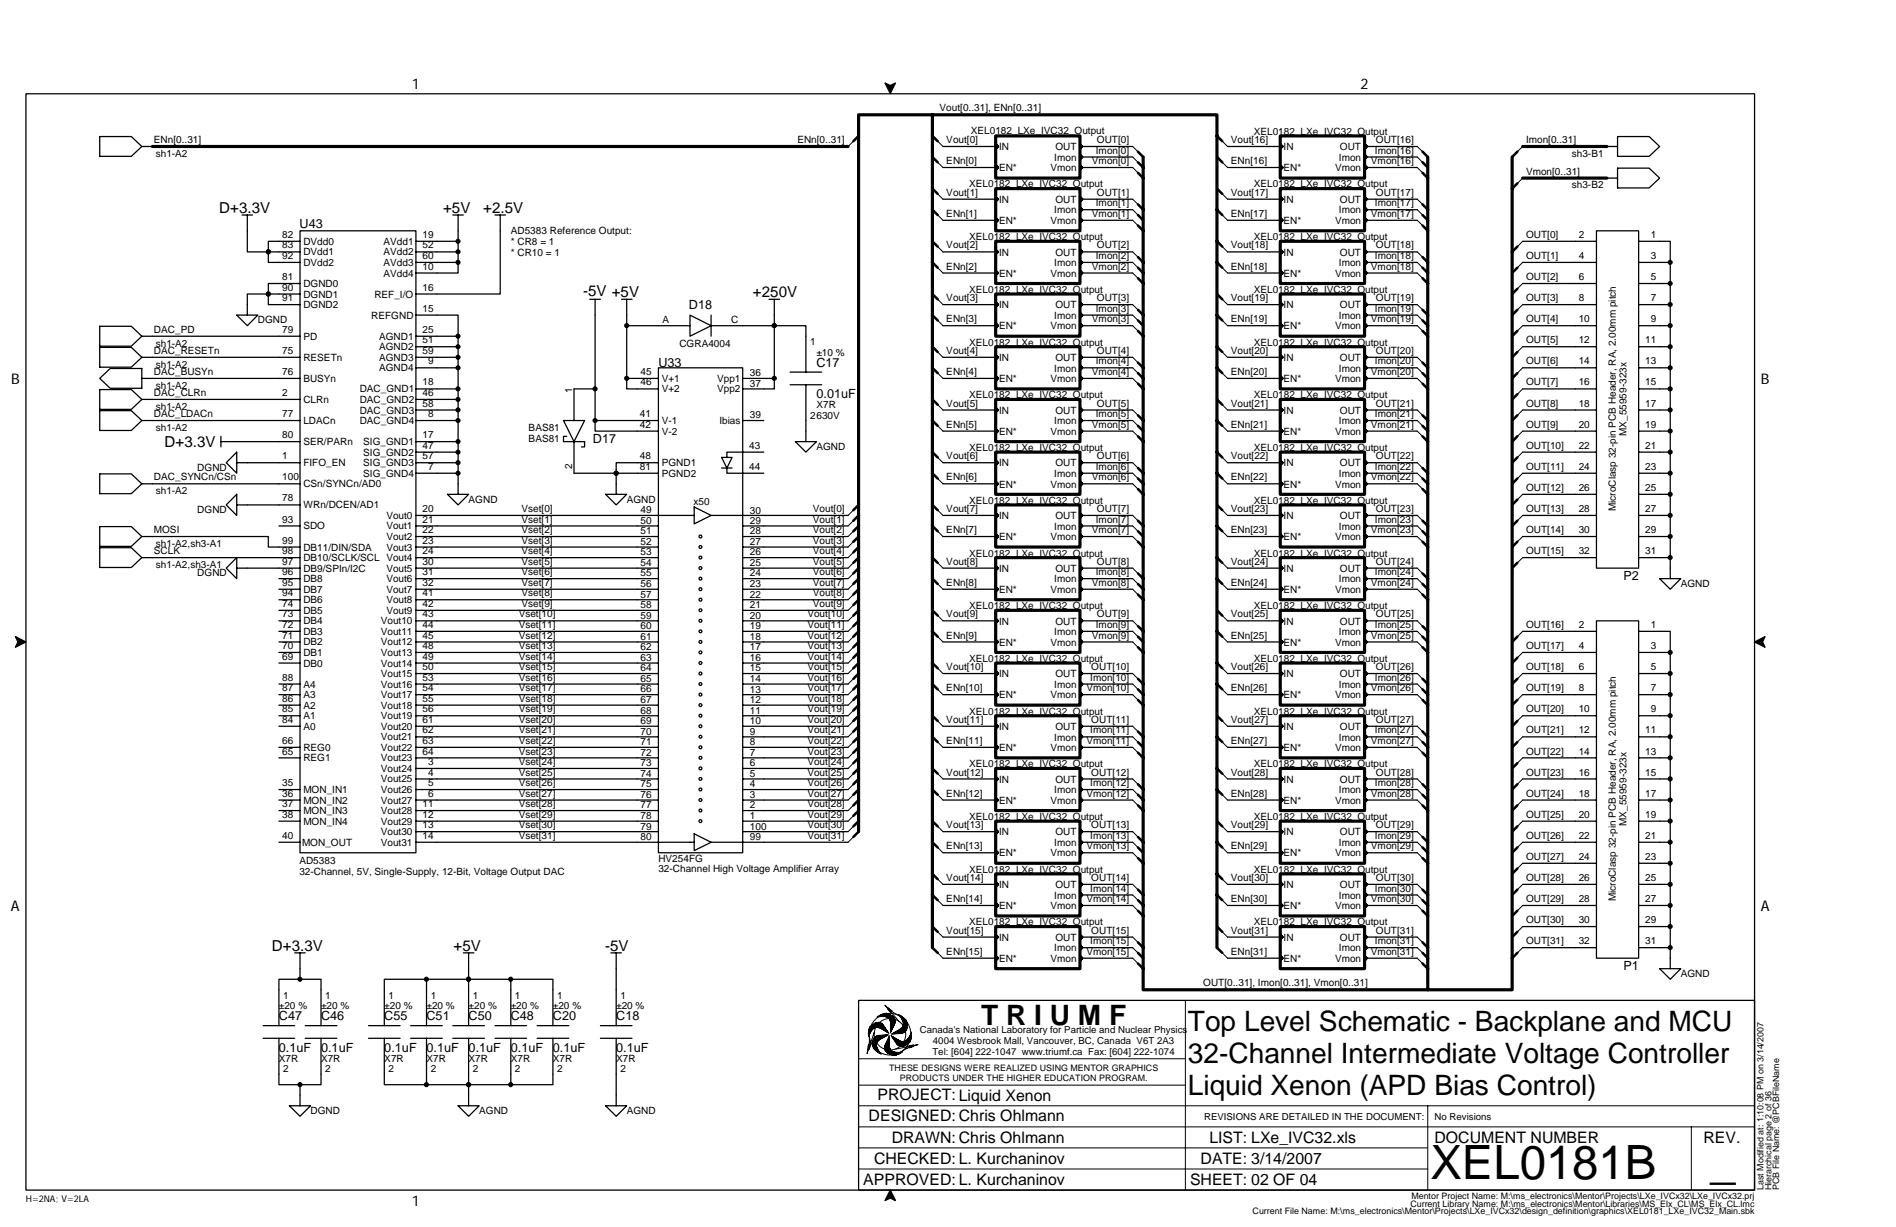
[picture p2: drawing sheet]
<svg xmlns="http://www.w3.org/2000/svg" width="432mm" height="279mm" viewBox="0 0 432 279" stroke-linecap="round" stroke-linejoin="round" font-family="sans-serif">
<defs><g id="words">
<g font-size="10.8">
<text x="325.8" y="268.5">XEL0181B</text>
<text x="389.4" y="268.5">_</text>
</g>
<g font-size="6.4">
<text x="223.5" y="233.4">T R I U M F</text>
<text x="270.5" y="234.8">Top Level Schematic - Backplane and MCU</text>
<text x="270.5" y="242">32-Channel Intermediate Voltage Controller</text>
<text x="270.5" y="249.2">Liquid Xenon (APD Bias Control)</text>
</g>
<g font-size="3.6">
<text x="199.8" y="250.6">PROJECT: Liquid Xenon</text>
<text x="197.8" y="255.4">DESIGNED: Chris Ohlmann</text>
<text x="203.1" y="260.2">DRAWN: Chris Ohlmann</text>
<text x="275.4" y="260.2">LIST: LXe_IVC32.xls</text>
<text x="326.7" y="260.2">DOCUMENT NUMBER</text>
<text x="388" y="260.2">REV.</text>
<text x="196.6" y="269.8">APPROVED: L. Kurchaninov</text>
<text x="199.1" y="265">CHECKED: L. Kurchaninov</text>
<text x="271" y="269.8">SHEET: 02 OF 04</text>
<text x="273.4" y="265">DATE: 3/14/2007</text>
</g>
<g font-size="3.4">
<text x="49.9" y="48.5">D+3.3V</text>
<text x="100.9" y="48.5">+5V</text>
<text x="110" y="48.5">+2.5V</text>
<text x="132.8" y="67.5">-5V +5V</text>
<text x="171.5" y="67.6">+250V</text>
<text x="37.5" y="101.7">D+3.3V</text>
<text x="61.9" y="216.5">D+3.3V</text>
<text x="103.3" y="216.5">+5V</text>
<text x="137.8" y="216.5">-5V</text>
</g>
<g font-size="3.3">
<text x="93.8" y="20.3">1</text>
<text x="309.9" y="20.3">2</text>
<text x="2.5" y="87.5">B</text>
<text x="401" y="87.5">B</text>
<text x="2.5" y="207.5">A</text>
<text x="401" y="207.5">A</text>
<text x="93.8" y="274.7">1</text>
</g>
<g font-size="2.9">
<text x="68.2" y="51.8">U43</text>
<text x="156.9" y="70.4">D18</text>
<text x="149.9" y="83.5">U33</text>
<text x="185.9" y="83.5">C17</text>
<text x="185.9" y="90.7">0.01uF</text>
<text x="135" y="100.8">D17</text>
<text x="369.7" y="132.1">P2</text>
<text x="369.7" y="220.9">P1</text>
<text x="63.5" y="232.3">C47</text>
<text x="73.1" y="232.3">C46</text>
<text x="87.5" y="232.3">C55</text>
<text x="97.1" y="232.3">C51</text>
<text x="106.7" y="232.3">C50</text>
<text x="116.3" y="232.3">C48</text>
<text x="125.9" y="232.3">C20</text>
<text x="140.3" y="232.3">C18</text>
<text x="63.5" y="239.5">0.1uF</text>
<text x="73.1" y="239.5">0.1uF</text>
<text x="87.5" y="239.5">0.1uF</text>
<text x="97.1" y="239.5">0.1uF</text>
<text x="106.7" y="239.5">0.1uF</text>
<text x="116.3" y="239.5">0.1uF</text>
<text x="125.9" y="239.5">0.1uF</text>
<text x="140.3" y="239.5">0.1uF</text>
</g>
<g font-size="2.3">
<text x="214" y="25.4">Vout[0..31], ENn[0..31]</text>
<text x="35.1" y="32.6">ENn[0..31]</text>
<text x="35.5" y="35.7">sh1-A2</text>
<text x="181.6" y="32.6">ENn[0..31]</text>
<text x="215.5" y="32.6">Vout[0]</text>
<text x="221.1" y="30.5">XEL0182_LXe_IVC32_Output</text>
<text x="227.5" y="34.2">IN</text>
<text x="240.3" y="34.2">OUT</text>
<text x="249.6" y="35">Imon[0]</text>
<text x="249.8" y="32.6">OUT[0]</text>
<text x="280.3" y="32.6">Vout[16]</text>
<text x="285.5" y="30.7">XEL0182_LXe_IVC32_Output</text>
<text x="292.3" y="34.2">IN</text>
<text x="305.2" y="34.2">OUT</text>
<text x="313.1" y="35">Imon[16]</text>
<text x="313.4" y="32.6">OUT[16]</text>
<text x="347.5" y="32.6">Imon[0..31]</text>
<text x="358" y="35.7">sh3-B1</text>
<text x="215.5" y="37.4">ENn[0]</text>
<text x="227.5" y="39">EN*</text>
<text x="239.2" y="39">Vmon</text>
<text x="240.1" y="36.6">Imon</text>
<text x="248.7" y="37.4">Vmon[0]</text>
<text x="280.3" y="37.4">ENn[16]</text>
<text x="292.3" y="39">EN*</text>
<text x="304" y="39">Vmon</text>
<text x="304.9" y="36.6">Imon</text>
<text x="312.2" y="37.4">Vmon[16]</text>
<text x="347.5" y="39.8">Vmon[0..31]</text>
<text x="215.5" y="44.6">Vout[1]</text>
<text x="220.7" y="42.7">XEL0182_LXe_IVC32_Output</text>
<text x="227.5" y="46.2">IN</text>
<text x="240.3" y="46.2">OUT</text>
<text x="249.6" y="47">Imon[1]</text>
<text x="249.8" y="44.6">OUT[1]</text>
<text x="280.3" y="44.6">Vout[17]</text>
<text x="285.5" y="42.7">XEL0182_LXe_IVC32_Output</text>
<text x="292.3" y="46.2">IN</text>
<text x="305.2" y="46.2">OUT</text>
<text x="313.1" y="47">Imon[17]</text>
<text x="313.4" y="44.6">OUT[17]</text>
<text x="358" y="42.9">sh3-B2</text>
<text x="116.3" y="53.2">AD5383 Reference Output:</text>
<text x="215.5" y="49.4">ENn[1]</text>
<text x="227.5" y="51">EN*</text>
<text x="239.2" y="51">Vmon</text>
<text x="240.1" y="48.6">Imon</text>
<text x="248.7" y="49.4">Vmon[1]</text>
<text x="280.3" y="49.4">ENn[17]</text>
<text x="292.3" y="51">EN*</text>
<text x="304" y="51">Vmon</text>
<text x="304.9" y="48.6">Imon</text>
<text x="312.2" y="49.4">Vmon[17]</text>
<text x="64.3" y="59">92</text>
<text x="64.3" y="56.6">83</text>
<text x="64.3" y="54.2">82</text>
<text x="69.1" y="58.2">DVdd1</text>
<text x="69.1" y="55.8">DVdd0</text>
<text x="87.3" y="55.8">AVdd1</text>
<text x="87.3" y="58.2">AVdd2</text>
<text x="96.2" y="59">60</text>
<text x="96.2" y="56.6">52</text>
<text x="96.2" y="54.2">19</text>
<text x="116.3" y="55.8">* CR8 = 1</text>
<text x="116.3" y="58.3">* CR10 = 1</text>
<text x="215.5" y="56.6">Vout[2]</text>
<text x="220.7" y="54.7">XEL0182_LXe_IVC32_Output</text>
<text x="227.5" y="58.2">IN</text>
<text x="240.3" y="58.2">OUT</text>
<text x="249.6" y="59">Imon[2]</text>
<text x="249.8" y="56.6">OUT[2]</text>
<text x="280.3" y="56.6">Vout[18]</text>
<text x="285.5" y="54.7">XEL0182_LXe_IVC32_Output</text>
<text x="292.3" y="58.2">IN</text>
<text x="305.2" y="58.2">OUT</text>
<text x="313.1" y="59">Imon[18]</text>
<text x="313.4" y="56.6">OUT[18]</text>
<text x="347.5" y="54.2">OUT[0]</text>
<text x="347.5" y="59">OUT[1]</text>
<text x="359.5" y="59">4</text>
<text x="359.5" y="54.2">2</text>
<text x="375.9" y="59">3</text>
<text x="375.9" y="54.2">1</text>
<text x="64.3" y="63.8">81</text>
<text x="69.1" y="60.6">DVdd2</text>
<text x="69.1" y="65.4">DGND0</text>
<text x="87.3" y="60.6">AVdd3</text>
<text x="87.3" y="63">AVdd4</text>
<text x="96.2" y="61.4">10</text>
<text x="215.5" y="61.4">ENn[2]</text>
<text x="227.5" y="63">EN*</text>
<text x="239.2" y="63">Vmon</text>
<text x="240.1" y="60.6">Imon</text>
<text x="248.7" y="61.4">Vmon[2]</text>
<text x="280.3" y="61.4">ENn[18]</text>
<text x="292.3" y="63">EN*</text>
<text x="304" y="63">Vmon</text>
<text x="304.9" y="60.6">Imon</text>
<text x="312.2" y="61.4">Vmon[18]</text>
<text x="347.5" y="63.8">OUT[2]</text>
<text x="359.5" y="63.8">6</text>
<text x="375.9" y="63.8">5</text>
<text x="64.3" y="68.6">91</text>
<text x="64.3" y="66.2">90</text>
<text x="69.1" y="70.2">DGND2</text>
<text x="69.1" y="67.8">DGND1</text>
<text x="85.3" y="67.8">REF_I/O</text>
<text x="96.2" y="66.2">16</text>
<text x="96.2" y="71">15</text>
<text x="215.5" y="68.6">Vout[3]</text>
<text x="220.7" y="66.7">XEL0182_LXe_IVC32_Output</text>
<text x="227.5" y="70.2">IN</text>
<text x="240.3" y="70.2">OUT</text>
<text x="249.6" y="71">Imon[3]</text>
<text x="249.8" y="68.6">OUT[3]</text>
<text x="280.3" y="68.6">Vout[19]</text>
<text x="285.5" y="66.7">XEL0182_LXe_IVC32_Output</text>
<text x="292.3" y="70.2">IN</text>
<text x="305.2" y="70.2">OUT</text>
<text x="313.1" y="71">Imon[19]</text>
<text x="313.4" y="68.6">OUT[19]</text>
<text x="347.5" y="68.6">OUT[3]</text>
<text x="359.5" y="68.6">8</text>
<text x="375.9" y="68.6">7</text>
<text x="35.1" y="75.8">DAC_PD</text>
<text x="58.7" y="73.7">DGND</text>
<text x="64.3" y="75.8">79</text>
<text x="69.1" y="77.4">PD</text>
<text x="84.5" y="72.6">REFGND</text>
<text x="86.3" y="77.4">AGND1</text>
<text x="96.2" y="75.8">25</text>
<text x="150.9" y="73.7">A</text>
<text x="166.5" y="73.7">C</text>
<text x="215.5" y="73.4">ENn[3]</text>
<text x="227.5" y="75">EN*</text>
<text x="239.2" y="75">Vmon</text>
<text x="240.1" y="72.6">Imon</text>
<text x="248.7" y="73.4">Vmon[3]</text>
<text x="280.3" y="73.4">ENn[19]</text>
<text x="292.3" y="75">EN*</text>
<text x="304" y="75">Vmon</text>
<text x="304.9" y="72.6">Imon</text>
<text x="312.2" y="73.4">Vmon[19]</text>
<text x="347.5" y="73.4">OUT[4]</text>
<text x="359.5" y="73.4">10</text>
<text x="375.9" y="73.4">9</text>
<text x="35.1" y="80.6">DAC_RESETn</text>
<text x="35.5" y="78.9">sh1-A2</text>
<text x="35.5" y="83.7">sh1-A2</text>
<text x="64.3" y="80.6">75</text>
<text x="69.1" y="82.2">RESETn</text>
<text x="86.3" y="82.2">AGND3</text>
<text x="86.3" y="79.8">AGND2</text>
<text x="96.2" y="80.6">59</text>
<text x="96.2" y="78.2">51</text>
<text x="97.5" y="83">9</text>
<text x="154.7" y="79">CGRA4004</text>
<text x="184.5" y="78.6">1</text>
<text x="185.9" y="81">±10 %</text>
<text x="215.5" y="80.6">Vout[4]</text>
<text x="220.7" y="78.7">XEL0182_LXe_IVC32_Output</text>
<text x="227.5" y="82.2">IN</text>
<text x="240.3" y="82.2">OUT</text>
<text x="249.6" y="83">Imon[4]</text>
<text x="249.8" y="80.6">OUT[4]</text>
<text x="280.3" y="80.6">Vout[20]</text>
<text x="285.5" y="78.7">XEL0182_LXe_IVC32_Output</text>
<text x="292.3" y="82.2">IN</text>
<text x="305.2" y="82.2">OUT</text>
<text x="313.1" y="83">Imon[20]</text>
<text x="313.4" y="80.6">OUT[20]</text>
<text x="347.5" y="78.2">OUT[5]</text>
<text x="347.5" y="83">OUT[6]</text>
<text x="359.5" y="83">14</text>
<text x="359.5" y="78.2">12</text>
<text x="374.7" y="83">13</text>
<text x="374.7" y="78.2">11</text>
<text x="35.1" y="85.4">DAC_BUSYn</text>
<text x="35.5" y="88.5">sh1-A2</text>
<text x="64.3" y="85.4">76</text>
<text x="69.1" y="87">BUSYn</text>
<text x="81.9" y="89.4">DAC_GND1</text>
<text x="86.3" y="84.6">AGND4</text>
<text x="96.2" y="87.8">18</text>
<text x="130.3" y="89.5" transform="rotate(-90 130.3 89.5)">1</text>
<text x="145.9" y="85.4">45</text>
<text x="145.9" y="87.8">46</text>
<text x="150.7" y="89.4">V+2</text>
<text x="150.7" y="87">V+1</text>
<text x="163.3" y="89.4">Vpp2</text>
<text x="163.3" y="87">Vpp1</text>
<text x="170.8" y="85.7">36</text>
<text x="170.8" y="88.1">37</text>
<text x="215.5" y="85.4">ENn[4]</text>
<text x="227.5" y="87">EN*</text>
<text x="239.2" y="87">Vmon</text>
<text x="240.1" y="84.6">Imon</text>
<text x="248.7" y="85.4">Vmon[4]</text>
<text x="280.3" y="85.4">ENn[20]</text>
<text x="292.3" y="87">EN*</text>
<text x="304" y="87">Vmon</text>
<text x="304.9" y="84.6">Imon</text>
<text x="312.2" y="85.4">Vmon[20]</text>
<text x="347.5" y="87.8">OUT[7]</text>
<text x="359.5" y="87.8">16</text>
<text x="374.7" y="87.8">15</text>
<text x="35.1" y="90.2">DAC_CLRn</text>
<text x="35.1" y="95">DAC_LDACn</text>
<text x="35.5" y="93.3">sh1-A2</text>
<text x="64.3" y="90.2">2</text>
<text x="64.3" y="95">77</text>
<text x="69.1" y="91.8">CLRn</text>
<text x="81.9" y="91.8">DAC_GND2</text>
<text x="81.9" y="94.2">DAC_GND3</text>
<text x="96.2" y="92.6">58</text>
<text x="96.2" y="90.2">46</text>
<text x="97.5" y="95">8</text>
<text x="145.8" y="95">41</text>
<text x="170.8" y="95.3">39</text>
<text x="184.5" y="95.4">2630V</text>
<text x="185.9" y="93">X7R</text>
<text x="215.5" y="92.6">Vout[5]</text>
<text x="220.7" y="90.7">XEL0182_LXe_IVC32_Output</text>
<text x="227.5" y="94.2">IN</text>
<text x="240.3" y="94.2">OUT</text>
<text x="249.6" y="95">Imon[5]</text>
<text x="249.8" y="92.6">OUT[5]</text>
<text x="280.3" y="92.6">Vout[21]</text>
<text x="285.5" y="90.7">XEL0182_LXe_IVC32_Output</text>
<text x="292.3" y="94.2">IN</text>
<text x="305.2" y="94.2">OUT</text>
<text x="313.1" y="95">Imon[21]</text>
<text x="313.4" y="92.6">OUT[21]</text>
<text x="347.5" y="92.6">OUT[8]</text>
<text x="359.5" y="92.6">18</text>
<text x="374.7" y="92.6">17</text>
<text x="35.5" y="98.1">sh1-A2</text>
<text x="64.3" y="99.8">80</text>
<text x="69.1" y="101.4">SER/PARn</text>
<text x="69.1" y="96.6">LDACn</text>
<text x="81.9" y="96.6">DAC_GND4</text>
<text x="82.7" y="101.4">SIG_GND1</text>
<text x="96.2" y="99.8">17</text>
<text x="120.4" y="100.7">BAS81</text>
<text x="120.4" y="98.1">BAS81</text>
<text x="145.8" y="97.4">42</text>
<text x="150.7" y="99">V-2</text>
<text x="150.7" y="96.6">V-1</text>
<text x="163.8" y="96.6">Ibias</text>
<text x="215.5" y="97.4">ENn[5]</text>
<text x="227.5" y="99">EN*</text>
<text x="239.2" y="99">Vmon</text>
<text x="240.1" y="96.6">Imon</text>
<text x="248.7" y="97.4">Vmon[5]</text>
<text x="280.3" y="97.4">ENn[21]</text>
<text x="292.3" y="99">EN*</text>
<text x="304" y="99">Vmon</text>
<text x="304.9" y="96.6">Imon</text>
<text x="312.2" y="97.4">Vmon[21]</text>
<text x="347.5" y="97.4">OUT[9]</text>
<text x="359.5" y="97.4">20</text>
<text x="370.4" y="99.3" transform="rotate(-90 370.4 99.3)">MX_55959-323x</text>
<text x="374.7" y="97.4">19</text>
<text x="44.9" y="107.2">DGND</text>
<text x="64.3" y="104.6">1</text>
<text x="69.1" y="106.2">FIFO_EN</text>
<text x="82.7" y="106.2">SIG_GND3</text>
<text x="82.7" y="103.8">SIG_GND2</text>
<text x="96.2" y="104.6">57</text>
<text x="96.2" y="102.2">47</text>
<text x="97.5" y="107">7</text>
<text x="130.3" y="106.8" transform="rotate(-90 130.3 106.8)">2</text>
<text x="145.8" y="104.6">48</text>
<text x="145.8" y="107">81</text>
<text x="150.7" y="106.2">PGND1</text>
<text x="170.6" y="107">44</text>
<text x="170.6" y="102.2">43</text>
<text x="185.9" y="102.5">AGND</text>
<text x="215.5" y="104.6">Vout[6]</text>
<text x="220.7" y="102.7">XEL0182_LXe_IVC32_Output</text>
<text x="227.5" y="106.2">IN</text>
<text x="240.3" y="106.2">OUT</text>
<text x="249.6" y="107">Imon[6]</text>
<text x="249.8" y="104.6">OUT[6]</text>
<text x="280.3" y="104.6">Vout[22]</text>
<text x="285.5" y="102.7">XEL0182_LXe_IVC32_Output</text>
<text x="292.3" y="106.2">IN</text>
<text x="305.2" y="106.2">OUT</text>
<text x="313.1" y="107">Imon[22]</text>
<text x="313.4" y="104.6">OUT[22]</text>
<text x="347.5" y="102.2">OUT[10]</text>
<text x="347.5" y="107">OUT[11]</text>
<text x="359.5" y="107">24</text>
<text x="359.5" y="102.2">22</text>
<text x="374.7" y="107">23</text>
<text x="374.7" y="102.2">21</text>
<text x="35.1" y="109.4">DAC_SYNCn/CSn</text>
<text x="35.5" y="112.5">sh1-A2</text>
<text x="64.3" y="109.4">100</text>
<text x="69.1" y="111">CSn/SYNCn/AD0</text>
<text x="82.7" y="108.6">SIG_GND4</text>
<text x="150.7" y="108.6">PGND2</text>
<text x="215.5" y="109.4">ENn[6]</text>
<text x="227.5" y="111">EN*</text>
<text x="239.2" y="111">Vmon</text>
<text x="240.1" y="108.6">Imon</text>
<text x="248.7" y="109.4">Vmon[6]</text>
<text x="280.3" y="109.4">ENn[22]</text>
<text x="292.3" y="111">EN*</text>
<text x="304" y="111">Vmon</text>
<text x="304.9" y="108.6">Imon</text>
<text x="312.2" y="109.4">Vmon[22]</text>
<text x="347.5" y="111.8">OUT[12]</text>
<text x="359.5" y="111.8">26</text>
<text x="374.7" y="111.8">25</text>
<text x="44.9" y="116.8">DGND</text>
<text x="64.3" y="119">93</text>
<text x="64.3" y="114.2">78</text>
<text x="69.1" y="115.8">WRn/DCEN/AD1</text>
<text x="88" y="118.2">Vout0</text>
<text x="96.2" y="116.6">20</text>
<text x="96.2" y="119">21</text>
<text x="106.7" y="114.5">AGND</text>
<text x="118.8" y="116.6">Vset[0]</text>
<text x="118.8" y="119">Vset[1]</text>
<text x="142.7" y="114.5">AGND</text>
<text x="145.9" y="119.3">50</text>
<text x="145.9" y="116.9">49</text>
<text x="157.9" y="115.1">x50</text>
<text x="170.8" y="119.3">29</text>
<text x="170.8" y="117">30</text>
<text x="185.1" y="119">Vout[1]</text>
<text x="185.1" y="116.6">Vout[0]</text>
<text x="215.5" y="116.6">Vout[7]</text>
<text x="220.7" y="114.7">XEL0182_LXe_IVC32_Output</text>
<text x="227.5" y="118.2">IN</text>
<text x="240.3" y="118.2">OUT</text>
<text x="249.6" y="119">Imon[7]</text>
<text x="249.8" y="116.6">OUT[7]</text>
<text x="280.3" y="116.6">Vout[23]</text>
<text x="285.5" y="114.7">XEL0182_LXe_IVC32_Output</text>
<text x="292.3" y="118.2">IN</text>
<text x="305.2" y="118.2">OUT</text>
<text x="313.1" y="119">Imon[23]</text>
<text x="313.4" y="116.6">OUT[23]</text>
<text x="347.5" y="116.6">OUT[13]</text>
<text x="359.5" y="116.6">28</text>
<text x="368" y="116.4" transform="rotate(-90 368 116.4)">MicroClasp 32-pin PCB Header, RA, 2.00mm pitch</text>
<text x="374.7" y="116.6">27</text>
<text x="35.1" y="121.4">MOSI</text>
<text x="35.5" y="124.5">sh1-A2,sh3-A1</text>
<text x="64.3" y="123.8">99</text>
<text x="69.1" y="125.4">DB11/DIN/SDA</text>
<text x="69.1" y="120.6">SDO</text>
<text x="88" y="123">Vout2</text>
<text x="88" y="120.6">Vout1</text>
<text x="88" y="125.4">Vout3</text>
<text x="96.2" y="121.4">22</text>
<text x="96.2" y="123.8">23</text>
<text x="118.8" y="121.4">Vset[2]</text>
<text x="118.8" y="123.8">Vset[3]</text>
<text x="145.9" y="124.1">52</text>
<text x="145.9" y="121.7">51</text>
<text x="170.8" y="124.1">27</text>
<text x="170.8" y="121.7">28</text>
<text x="185.1" y="121.4">Vout[2]</text>
<text x="185.1" y="123.8">Vout[3]</text>
<text x="215.5" y="121.4">ENn[7]</text>
<text x="227.5" y="123">EN*</text>
<text x="239.2" y="123">Vmon</text>
<text x="240.1" y="120.6">Imon</text>
<text x="248.7" y="121.4">Vmon[7]</text>
<text x="280.3" y="121.4">ENn[23]</text>
<text x="292.3" y="123">EN*</text>
<text x="304" y="123">Vmon</text>
<text x="304.9" y="120.6">Imon</text>
<text x="312.2" y="121.4">Vmon[23]</text>
<text x="347.5" y="121.4">OUT[14]</text>
<text x="359.5" y="121.4">30</text>
<text x="374.7" y="121.4">29</text>
<text x="35.1" y="126.2">SCLK</text>
<text x="35.5" y="129.3">sh1-A2,sh3-A1</text>
<text x="44.9" y="131.2">DGND</text>
<text x="64.3" y="131">96</text>
<text x="64.3" y="128.6">97</text>
<text x="64.3" y="126.2">98</text>
<text x="69.1" y="127.8">DB10/SCLK/SCL Vout4</text>
<text x="69.1" y="130.2">DB9/SPIn/I2C</text>
<text x="88" y="130.2">Vout5</text>
<text x="96.2" y="126.2">24</text>
<text x="96.2" y="128.6">30</text>
<text x="96.2" y="131">31</text>
<text x="118.8" y="126.2">Vset[4]</text>
<text x="118.8" y="128.6">Vset[5]</text>
<text x="118.8" y="131">Vset[6]</text>
<text x="145.9" y="131.3">55</text>
<text x="145.9" y="128.9">54</text>
<text x="145.9" y="126.5">53</text>
<text x="170.8" y="131.3">24</text>
<text x="170.8" y="128.9">25</text>
<text x="170.8" y="126.5">26</text>
<text x="185.1" y="126.2">Vout[4]</text>
<text x="185.1" y="128.6">Vout[5]</text>
<text x="185.1" y="131">Vout[6]</text>
<text x="215.5" y="128.6">Vout[8]</text>
<text x="220.7" y="126.7">XEL0182_LXe_IVC32_Output</text>
<text x="227.5" y="130.2">IN</text>
<text x="240.3" y="130.2">OUT</text>
<text x="249.6" y="131">Imon[8]</text>
<text x="249.8" y="128.6">OUT[8]</text>
<text x="280.3" y="128.6">Vout[24]</text>
<text x="285.5" y="126.7">XEL0182_LXe_IVC32_Output</text>
<text x="292.3" y="130.2">IN</text>
<text x="305.2" y="130.2">OUT</text>
<text x="313.1" y="131">Imon[24]</text>
<text x="313.4" y="128.6">OUT[24]</text>
<text x="347.5" y="126.2">OUT[15]</text>
<text x="359.5" y="126.2">32</text>
<text x="374.7" y="126.2">31</text>
<text x="64.3" y="135.8">94</text>
<text x="64.3" y="133.4">95</text>
<text x="69.1" y="132.6">DB8</text>
<text x="69.1" y="135">DB7</text>
<text x="69.1" y="137.4">DB6</text>
<text x="88" y="137.4">Vout8</text>
<text x="88" y="132.6">Vout6</text>
<text x="88" y="135">Vout7</text>
<text x="96.2" y="133.4">32</text>
<text x="96.2" y="135.8">41</text>
<text x="118.8" y="133.4">Vset[7]</text>
<text x="118.8" y="135.8">Vset[8]</text>
<text x="145.9" y="136.1">57</text>
<text x="145.9" y="133.7">56</text>
<text x="170.8" y="136.1">22</text>
<text x="170.8" y="133.7">23</text>
<text x="185.1" y="133.4">Vout[7]</text>
<text x="185.1" y="135.8">Vout[8]</text>
<text x="215.5" y="133.4">ENn[8]</text>
<text x="227.5" y="135">EN*</text>
<text x="239.2" y="135">Vmon</text>
<text x="240.1" y="132.6">Imon</text>
<text x="248.7" y="133.4">Vmon[8]</text>
<text x="280.3" y="133.4">ENn[24]</text>
<text x="292.3" y="135">EN*</text>
<text x="304" y="135">Vmon</text>
<text x="304.9" y="132.6">Imon</text>
<text x="312.2" y="133.4">Vmon[24]</text>
<text x="382.8" y="133.7">AGND</text>
<text x="64.3" y="143">72</text>
<text x="64.3" y="140.6">73</text>
<text x="64.3" y="138.2">74</text>
<text x="69.1" y="139.8">DB5</text>
<text x="69.1" y="142.2">DB4</text>
<text x="86.7" y="142.2">Vout10</text>
<text x="88" y="139.8">Vout9</text>
<text x="96.2" y="138.2">42</text>
<text x="96.2" y="140.6">43</text>
<text x="96.2" y="143">44</text>
<text x="118.1" y="140.6">Vset[10]</text>
<text x="118.1" y="143">Vset[11]</text>
<text x="118.8" y="138.2">Vset[9]</text>
<text x="145.9" y="143.3">60</text>
<text x="145.9" y="140.9">59</text>
<text x="145.9" y="138.5">58</text>
<text x="170.8" y="143.3">19</text>
<text x="170.8" y="140.9">20</text>
<text x="170.8" y="138.5">21</text>
<text x="183.9" y="140.6">Vout[10]</text>
<text x="183.9" y="143">Vout[11]</text>
<text x="185.1" y="138.2">Vout[9]</text>
<text x="215.5" y="140.6">Vout[9]</text>
<text x="220.7" y="138.7">XEL0182_LXe_IVC32_Output</text>
<text x="227.5" y="142.2">IN</text>
<text x="240.3" y="142.2">OUT</text>
<text x="249.6" y="143">Imon[9]</text>
<text x="249.8" y="140.6">OUT[9]</text>
<text x="280.3" y="140.6">Vout[25]</text>
<text x="285.5" y="138.7">XEL0182_LXe_IVC32_Output</text>
<text x="292.3" y="142.2">IN</text>
<text x="305.2" y="142.2">OUT</text>
<text x="313.1" y="143">Imon[25]</text>
<text x="313.4" y="140.6">OUT[25]</text>
<text x="347.5" y="143">OUT[16]</text>
<text x="359.5" y="143">2</text>
<text x="375.9" y="143">1</text>
<text x="64.3" y="147.8">70</text>
<text x="64.3" y="145.4">71</text>
<text x="69.1" y="147">DB2</text>
<text x="69.1" y="144.6">DB3</text>
<text x="69.1" y="149.4">DB1</text>
<text x="86.7" y="147">Vout12</text>
<text x="86.7" y="144.6">Vout11</text>
<text x="86.7" y="149.4">Vout13</text>
<text x="96.2" y="145.4">45</text>
<text x="96.2" y="147.8">48</text>
<text x="118.1" y="145.4">Vset[12]</text>
<text x="118.1" y="147.8">Vset[13]</text>
<text x="145.9" y="148.1">62</text>
<text x="145.9" y="145.7">61</text>
<text x="170.8" y="148.1">17</text>
<text x="170.8" y="145.7">18</text>
<text x="183.9" y="145.4">Vout[12]</text>
<text x="183.9" y="147.8">Vout[13]</text>
<text x="215.5" y="145.4">ENn[9]</text>
<text x="227.5" y="147">EN*</text>
<text x="239.2" y="147">Vmon</text>
<text x="240.1" y="144.6">Imon</text>
<text x="248.7" y="145.4">Vmon[9]</text>
<text x="280.3" y="145.4">ENn[25]</text>
<text x="292.3" y="147">EN*</text>
<text x="304" y="147">Vmon</text>
<text x="304.9" y="144.6">Imon</text>
<text x="312.2" y="145.4">Vmon[25]</text>
<text x="347.5" y="147.8">OUT[17]</text>
<text x="359.5" y="147.8">4</text>
<text x="375.9" y="147.8">3</text>
<text x="64.3" y="155">88</text>
<text x="64.3" y="150.2">69</text>
<text x="69.1" y="151.8">DB0</text>
<text x="86.7" y="154.2">Vout15</text>
<text x="86.7" y="151.8">Vout14</text>
<text x="96.2" y="150.2">49</text>
<text x="96.2" y="152.6">50</text>
<text x="96.2" y="155">53</text>
<text x="118.1" y="150.2">Vset[14]</text>
<text x="118.1" y="152.6">Vset[15]</text>
<text x="118.1" y="155">Vset[16]</text>
<text x="145.9" y="155.3">65</text>
<text x="145.9" y="152.9">64</text>
<text x="145.9" y="150.5">63</text>
<text x="170.8" y="155.3">14</text>
<text x="170.8" y="152.9">15</text>
<text x="170.8" y="150.5">16</text>
<text x="183.9" y="150.2">Vout[14]</text>
<text x="183.9" y="152.6">Vout[15]</text>
<text x="183.9" y="155">Vout[16]</text>
<text x="215.5" y="152.6">Vout[10]</text>
<text x="220.7" y="150.7">XEL0182_LXe_IVC32_Output</text>
<text x="227.5" y="154.2">IN</text>
<text x="240.3" y="154.2">OUT</text>
<text x="248.3" y="155">Imon[10]</text>
<text x="248.5" y="152.6">OUT[10]</text>
<text x="280.3" y="152.6">Vout[26]</text>
<text x="285.5" y="150.7">XEL0182_LXe_IVC32_Output</text>
<text x="292.3" y="154.2">IN</text>
<text x="305.2" y="154.2">OUT</text>
<text x="313.1" y="155">Imon[26]</text>
<text x="313.4" y="152.6">OUT[26]</text>
<text x="347.5" y="152.6">OUT[18]</text>
<text x="359.5" y="152.6">6</text>
<text x="375.9" y="152.6">5</text>
<text x="64.3" y="159.8">86</text>
<text x="64.3" y="157.4">87</text>
<text x="69.1" y="156.6">A4</text>
<text x="69.1" y="159">A3</text>
<text x="69.1" y="161.4">A2</text>
<text x="86.7" y="161.4">Vout18</text>
<text x="86.7" y="156.6">Vout16</text>
<text x="86.7" y="159">Vout17</text>
<text x="96.2" y="157.4">54</text>
<text x="96.2" y="159.8">55</text>
<text x="118.1" y="157.4">Vset[17]</text>
<text x="118.1" y="159.8">Vset[18]</text>
<text x="145.9" y="160.1">67</text>
<text x="145.9" y="157.7">66</text>
<text x="170.8" y="160.1">12</text>
<text x="170.8" y="157.7">13</text>
<text x="183.9" y="157.4">Vout[17]</text>
<text x="183.9" y="159.8">Vout[18]</text>
<text x="215.5" y="157.4">ENn[10]</text>
<text x="227.5" y="159">EN*</text>
<text x="239.2" y="159">Vmon</text>
<text x="240.1" y="156.6">Imon</text>
<text x="247.4" y="157.4">Vmon[10]</text>
<text x="280.3" y="157.4">ENn[26]</text>
<text x="292.3" y="159">EN*</text>
<text x="304" y="159">Vmon</text>
<text x="304.9" y="156.6">Imon</text>
<text x="312.2" y="157.4">Vmon[26]</text>
<text x="347.5" y="157.4">OUT[19]</text>
<text x="359.5" y="157.4">8</text>
<text x="375.9" y="157.4">7</text>
<text x="64.3" y="164.6">84</text>
<text x="64.3" y="162.2">85</text>
<text x="69.1" y="163.8">A1</text>
<text x="69.1" y="166.2">A0</text>
<text x="86.7" y="166.2">Vout20</text>
<text x="86.7" y="163.8">Vout19</text>
<text x="96.2" y="162.2">56</text>
<text x="96.2" y="164.6">61</text>
<text x="96.2" y="167">62</text>
<text x="118.1" y="162.2">Vset[19]</text>
<text x="118.1" y="164.6">Vset[20]</text>
<text x="118.1" y="167">Vset[21]</text>
<text x="145.9" y="167.3">70</text>
<text x="145.9" y="164.9">69</text>
<text x="145.9" y="162.5">68</text>
<text x="170.8" y="167.3">9</text>
<text x="170.8" y="164.9">10</text>
<text x="170.8" y="162.5">11</text>
<text x="183.9" y="162.2">Vout[19]</text>
<text x="183.9" y="164.6">Vout[20]</text>
<text x="183.9" y="167">Vout[21]</text>
<text x="215.5" y="164.6">Vout[11]</text>
<text x="220.7" y="162.7">XEL0182_LXe_IVC32_Output</text>
<text x="227.5" y="166.2">IN</text>
<text x="240.3" y="166.2">OUT</text>
<text x="248.3" y="167">Imon[11]</text>
<text x="248.5" y="164.6">OUT[11]</text>
<text x="280.3" y="164.6">Vout[27]</text>
<text x="285.5" y="162.7">XEL0182_LXe_IVC32_Output</text>
<text x="292.3" y="166.2">IN</text>
<text x="305.2" y="166.2">OUT</text>
<text x="313.1" y="167">Imon[27]</text>
<text x="313.4" y="164.6">OUT[27]</text>
<text x="347.5" y="162.2">OUT[20]</text>
<text x="347.5" y="167">OUT[21]</text>
<text x="359.5" y="167">12</text>
<text x="359.5" y="162.2">10</text>
<text x="374.7" y="167">11</text>
<text x="375.9" y="162.2">9</text>
<text x="64.3" y="169.4">66</text>
<text x="64.3" y="171.8">65</text>
<text x="69.1" y="171">REG0</text>
<text x="69.1" y="173.4">REG1</text>
<text x="86.7" y="171">Vout22</text>
<text x="86.7" y="168.6">Vout21</text>
<text x="86.7" y="173.4">Vout23</text>
<text x="96.2" y="169.4">63</text>
<text x="96.2" y="171.8">64</text>
<text x="118.1" y="169.4">Vset[22]</text>
<text x="118.1" y="171.8">Vset[23]</text>
<text x="145.9" y="172.1">72</text>
<text x="145.9" y="169.7">71</text>
<text x="170.8" y="172.1">7</text>
<text x="170.8" y="169.7">8</text>
<text x="183.9" y="169.4">Vout[22]</text>
<text x="183.9" y="171.8">Vout[23]</text>
<text x="215.5" y="169.4">ENn[11]</text>
<text x="227.5" y="171">EN*</text>
<text x="239.2" y="171">Vmon</text>
<text x="240.1" y="168.6">Imon</text>
<text x="247.4" y="169.4">Vmon[11]</text>
<text x="280.3" y="169.4">ENn[27]</text>
<text x="292.3" y="171">EN*</text>
<text x="304" y="171">Vmon</text>
<text x="304.9" y="168.6">Imon</text>
<text x="312.2" y="169.4">Vmon[27]</text>
<text x="347.5" y="171.8">OUT[22]</text>
<text x="359.5" y="171.8">14</text>
<text x="374.7" y="171.8">13</text>
<text x="64.3" y="179">35</text>
<text x="86.7" y="178.2">Vout25</text>
<text x="86.7" y="175.8">Vout24</text>
<text x="97.5" y="174.2">3</text>
<text x="97.5" y="176.6">4</text>
<text x="97.5" y="179">5</text>
<text x="118.1" y="174.2">Vset[24]</text>
<text x="118.1" y="176.6">Vset[25]</text>
<text x="118.1" y="179">Vset[26]</text>
<text x="145.9" y="179.3">75</text>
<text x="145.9" y="176.9">74</text>
<text x="145.9" y="174.5">73</text>
<text x="170.8" y="179.3">4</text>
<text x="170.8" y="176.9">5</text>
<text x="170.8" y="174.5">6</text>
<text x="183.9" y="174.2">Vout[24]</text>
<text x="183.9" y="176.6">Vout[25]</text>
<text x="183.9" y="179">Vout[26]</text>
<text x="215.5" y="176.6">Vout[12]</text>
<text x="220.7" y="174.7">XEL0182_LXe_IVC32_Output</text>
<text x="227.5" y="178.2">IN</text>
<text x="240.3" y="178.2">OUT</text>
<text x="248.3" y="179">Imon[12]</text>
<text x="248.5" y="176.6">OUT[12]</text>
<text x="280.3" y="176.6">Vout[28]</text>
<text x="285.5" y="174.7">XEL0182_LXe_IVC32_Output</text>
<text x="292.3" y="178.2">IN</text>
<text x="305.2" y="178.2">OUT</text>
<text x="313.1" y="179">Imon[28]</text>
<text x="313.4" y="176.6">OUT[28]</text>
<text x="347.5" y="176.6">OUT[23]</text>
<text x="359.5" y="176.6">16</text>
<text x="374.7" y="176.6">15</text>
<text x="64.3" y="181.4">36</text>
<text x="64.3" y="183.8">37</text>
<text x="69.1" y="183">MON_IN2</text>
<text x="69.1" y="180.6">MON_IN1</text>
<text x="69.1" y="185.4">MON_IN3</text>
<text x="86.7" y="185.4">Vout28</text>
<text x="86.7" y="180.6">Vout26</text>
<text x="86.7" y="183">Vout27</text>
<text x="96.2" y="183.8">11</text>
<text x="97.5" y="181.4">6</text>
<text x="118.1" y="181.4">Vset[27]</text>
<text x="118.1" y="183.8">Vset[28]</text>
<text x="145.9" y="184.1">77</text>
<text x="145.9" y="181.7">76</text>
<text x="170.8" y="184.1">2</text>
<text x="170.8" y="181.7">3</text>
<text x="183.9" y="181.4">Vout[27]</text>
<text x="183.9" y="183.8">Vout[28]</text>
<text x="215.5" y="181.4">ENn[12]</text>
<text x="227.5" y="183">EN*</text>
<text x="239.2" y="183">Vmon</text>
<text x="240.1" y="180.6">Imon</text>
<text x="247.4" y="181.4">Vmon[12]</text>
<text x="280.3" y="181.4">ENn[28]</text>
<text x="292.3" y="183">EN*</text>
<text x="304" y="183">Vmon</text>
<text x="304.9" y="180.6">Imon</text>
<text x="312.2" y="181.4">Vmon[28]</text>
<text x="347.5" y="181.4">OUT[24]</text>
<text x="359.5" y="181.4">18</text>
<text x="374.7" y="181.4">17</text>
<text x="64.3" y="186.2">38</text>
<text x="64.3" y="191">40</text>
<text x="69.1" y="187.8">MON_IN4</text>
<text x="86.7" y="190.2">Vout30</text>
<text x="86.7" y="187.8">Vout29</text>
<text x="96.2" y="186.2">12</text>
<text x="96.2" y="188.6">13</text>
<text x="96.2" y="191">14</text>
<text x="118.1" y="186.2">Vset[29]</text>
<text x="118.1" y="188.6">Vset[30]</text>
<text x="118.1" y="191">Vset[31]</text>
<text x="145.9" y="191.3">80</text>
<text x="145.9" y="188.9">79</text>
<text x="145.9" y="186.5">78</text>
<text x="170.8" y="191.3">99</text>
<text x="170.8" y="188.9">100</text>
<text x="170.8" y="186.5">1</text>
<text x="183.9" y="186.2">Vout[29]</text>
<text x="183.9" y="188.6">Vout[30]</text>
<text x="183.9" y="191">Vout[31]</text>
<text x="215.5" y="188.6">Vout[13]</text>
<text x="220.7" y="186.7">XEL0182_LXe_IVC32_Output</text>
<text x="227.5" y="190.2">IN</text>
<text x="240.3" y="190.2">OUT</text>
<text x="248.3" y="191">Imon[13]</text>
<text x="248.5" y="188.6">OUT[13]</text>
<text x="280.3" y="188.6">Vout[29]</text>
<text x="285.5" y="186.7">XEL0182_LXe_IVC32_Output</text>
<text x="292.3" y="190.2">IN</text>
<text x="305.2" y="190.2">OUT</text>
<text x="313.1" y="191">Imon[29]</text>
<text x="313.4" y="188.6">OUT[29]</text>
<text x="347.5" y="186.2">OUT[25]</text>
<text x="347.5" y="191">OUT[26]</text>
<text x="359.5" y="191">22</text>
<text x="359.5" y="186.2">20</text>
<text x="370.4" y="188.1" transform="rotate(-90 370.4 188.1)">MX_55959-323x</text>
<text x="374.7" y="191">21</text>
<text x="374.7" y="186.2">19</text>
<text x="68.2" y="196.8">AD5383</text>
<text x="68.8" y="192.6">MON_OUT</text>
<text x="86.7" y="192.6">Vout31</text>
<text x="149.9" y="196.2">HV254FG</text>
<text x="215.5" y="193.4">ENn[13]</text>
<text x="227.5" y="195">EN*</text>
<text x="239.2" y="195">Vmon</text>
<text x="240.1" y="192.6">Imon</text>
<text x="247.4" y="193.4">Vmon[13]</text>
<text x="280.3" y="193.4">ENn[29]</text>
<text x="292.3" y="195">EN*</text>
<text x="304" y="195">Vmon</text>
<text x="304.9" y="192.6">Imon</text>
<text x="312.2" y="193.4">Vmon[29]</text>
<text x="347.5" y="195.8">OUT[27]</text>
<text x="359.5" y="195.8">24</text>
<text x="374.7" y="195.8">23</text>
<text x="68.2" y="199.2">32-Channel, 5V, Single-Supply, 12-Bit, Voltage Output DAC</text>
<text x="149.9" y="198.6">32-Channel High Voltage Amplifier Array</text>
<text x="215.5" y="200.6">Vout[14]</text>
<text x="220.7" y="198.7">XEL0182_LXe_IVC32_Output</text>
<text x="227.5" y="202.2">IN</text>
<text x="240.3" y="202.2">OUT</text>
<text x="248.3" y="203">Imon[14]</text>
<text x="248.5" y="200.6">OUT[14]</text>
<text x="280.3" y="200.6">Vout[30]</text>
<text x="285.5" y="198.7">XEL0182_LXe_IVC32_Output</text>
<text x="292.3" y="202.2">IN</text>
<text x="305.2" y="202.2">OUT</text>
<text x="313.1" y="203">Imon[30]</text>
<text x="313.4" y="200.6">OUT[30]</text>
<text x="347.5" y="200.6">OUT[28]</text>
<text x="359.5" y="200.6">26</text>
<text x="374.7" y="200.6">25</text>
<text x="215.5" y="205.4">ENn[14]</text>
<text x="227.5" y="207">EN*</text>
<text x="239.2" y="207">Vmon</text>
<text x="240.1" y="204.6">Imon</text>
<text x="247.4" y="205.4">Vmon[14]</text>
<text x="280.3" y="205.4">ENn[30]</text>
<text x="292.3" y="207">EN*</text>
<text x="304" y="207">Vmon</text>
<text x="304.9" y="204.6">Imon</text>
<text x="312.2" y="205.4">Vmon[30]</text>
<text x="347.5" y="205.4">OUT[29]</text>
<text x="359.5" y="205.4">28</text>
<text x="368" y="205.2" transform="rotate(-90 368 205.2)">MicroClasp 32-pin PCB Header, RA, 2.00mm pitch</text>
<text x="374.7" y="205.4">27</text>
<text x="215.5" y="212.6">Vout[15]</text>
<text x="220.7" y="210.7">XEL0182_LXe_IVC32_Output</text>
<text x="227.5" y="214.2">IN</text>
<text x="240.3" y="214.2">OUT</text>
<text x="248.3" y="215">Imon[15]</text>
<text x="248.5" y="212.6">OUT[15]</text>
<text x="280.3" y="212.6">Vout[31]</text>
<text x="285.5" y="210.7">XEL0182_LXe_IVC32_Output</text>
<text x="292.3" y="214.2">IN</text>
<text x="305.2" y="214.2">OUT</text>
<text x="313.1" y="215">Imon[31]</text>
<text x="313.4" y="212.6">OUT[31]</text>
<text x="347.5" y="210.2">OUT[30]</text>
<text x="347.5" y="215">OUT[31]</text>
<text x="359.5" y="215">32</text>
<text x="359.5" y="210.2">30</text>
<text x="374.7" y="215">31</text>
<text x="374.7" y="210.2">29</text>
<text x="215.5" y="217.4">ENn[15]</text>
<text x="227.5" y="219">EN*</text>
<text x="239.2" y="219">Vmon</text>
<text x="240.1" y="216.6">Imon</text>
<text x="247.4" y="217.4">Vmon[15]</text>
<text x="280.3" y="217.4">ENn[31]</text>
<text x="292.3" y="219">EN*</text>
<text x="304" y="219">Vmon</text>
<text x="304.9" y="216.6">Imon</text>
<text x="312.2" y="217.4">Vmon[31]</text>
<text x="64.5" y="227.4">1</text>
<text x="74.1" y="227.4">1</text>
<text x="88.5" y="227.4">1</text>
<text x="98.1" y="227.4">1</text>
<text x="107.7" y="227.4">1</text>
<text x="117.3" y="227.4">1</text>
<text x="126.9" y="227.4">1</text>
<text x="141.3" y="227.4">1</text>
<text x="274" y="224.6">OUT[0..31], Imon[0..31], Vmon[0..31]</text>
<text x="382.8" y="222.5">AGND</text>
<text x="63.5" y="229.8">±20 %</text>
<text x="73.1" y="229.8">±20 %</text>
<text x="87.5" y="229.8">±20 %</text>
<text x="97.1" y="229.8">±20 %</text>
<text x="106.7" y="229.8">±20 %</text>
<text x="116.3" y="229.8">±20 %</text>
<text x="125.9" y="229.8">±20 %</text>
<text x="140.3" y="229.8">±20 %</text>
<text x="63.5" y="241.8">X7R</text>
<text x="64.5" y="244.2">2</text>
<text x="73.1" y="241.8">X7R</text>
<text x="74.1" y="244.2">2</text>
<text x="87.5" y="241.8">X7R</text>
<text x="88.5" y="244.2">2</text>
<text x="97.1" y="241.8">X7R</text>
<text x="98.1" y="244.2">2</text>
<text x="106.7" y="241.8">X7R</text>
<text x="107.7" y="244.2">2</text>
<text x="116.3" y="241.8">X7R</text>
<text x="117.3" y="244.2">2</text>
<text x="125.9" y="241.8">X7R</text>
<text x="126.9" y="244.2">2</text>
<text x="140.3" y="241.8">X7R</text>
<text x="141.3" y="244.2">2</text>
<text x="70.7" y="253.7">DGND</text>
<text x="109.1" y="253.7">AGND</text>
<text x="142.7" y="253.7">AGND</text>
</g>
<g font-size="2.2">
<text x="209.5" y="235.3">Canada's National Laboratory for Particle and Nuclear Physics</text>
<text x="212.5" y="237.8">4004 Wesbrook Mall, Vancouver, BC, Canada V6T 2A3</text>
<text x="212.3" y="240.2">Tel: [604] 222-1047 www.triumf.ca Fax: [604] 222-1074</text>
<text x="274.2" y="255">REVISIONS ARE DETAILED IN THE DOCUMENT:</text>
<text x="326.7" y="255.1">No Revisions</text>
</g>
<text font-size="2.1" x="5.9" y="273.6">H=2NA; V=2LA</text>
<g font-size="2">
<text x="202.5" y="243.8">THESE DESIGNS WERE REALIZED USING MENTOR GRAPHICS</text>
<text x="204.9" y="246.1">PRODUCTS UNDER THE HIGHER EDUCATION PROGRAM.</text>
<text x="321.2" y="274.7">Current Library Name: M:\ms_electronics\Mentor\Libraries\MS_Elx_CL\MS_Elx_CL.lmc</text>
<text x="321.4" y="272.9">Mentor Project Name: M:\ms_electronics\Mentor\Projects\LXe_IVCx32\LXe_IVCx32.prj</text>
<text x="401.6" y="271" transform="rotate(-90 401.6 271)">Last Modified at: 1:10:08 PM on 3/14/2007</text>
<text x="403.4" y="271" transform="rotate(-90 403.4 271)">Hierarchical page 2 of 36</text>
<text x="405.2" y="271" transform="rotate(-90 405.2 271)">PCB File Name: @PCBFileName</text>
<text x="285.3" y="276.5">Current File Name: M:\ms_electronics\Mentor\Projects\LXe_IVCx32\design_definition\graphics\XEL0181_LXe_IVC32_Main.sbk</text>
</g>
</g></defs>
<g fill="none" stroke="#000" stroke-width=".29">
<path d="M5.9 21.4h393.7v249.6h-393.7zM22.7 31.1h7.2l2.4 2.3-2.4 2.2h-7.2zM32.3 33.4h2.4M214.8 33.4h12M214.8 38.1h12M246 33.4h12M246 38.1h12M246 35.8h12M279.6 33.4h12M279.6 38.1h12M310.8 33.4h12M310.8 38.1h12"/>
<path d="M310.8 35.8h12M366 33.4h2.4M368.4 31.1h7.2l2.4 2.3-2.4 2.2h-7.2zM368.4 38.3h7.2l2.4 2.3-2.4 2.2h-7.2zM55.1 49h2.4M56.3 49v8.4h12M68.3 52.6h26.4v141.6h-26.4zM68.3 54.9h-7.2v4.9h7.2M94.7 54.9h9.6M94.7 57.4h9.6M94.7 59.8h9.6M103.1 49h2.4"/>
<path d="M104.3 49v13.2h-9.6M112.7 49h2.4M113.9 49v18h-19.2M214.8 57.4h12M214.8 45.4h12M214.8 50.2h12M246 57.4h12M246 59.8h12M246 45.4h12M246 50.2h12M246 47.8h12M279.6 57.4h12"/>
<path d="M279.6 45.4h12M279.6 50.2h12M310.8 57.4h12M310.8 59.8h12M310.8 45.4h12M310.8 50.2h12M310.8 47.8h12M346.8 54.9h16.8M346.8 59.8h16.8M363.6 52.6h9.6v76.8h-9.6zM366 40.6h2.4M373.2 54.9h7.2v76.9"/>
<path d="M373.2 59.8h7.2M22.7 74.3h7.2l2.4 2.3-2.4 2.2h-7.2zM22.7 79.1h7.2l2.4 2.3-2.4 2.2h-7.2zM32.3 76.6h36M53.9 71.8h4.8l-2.4 2.4zM68.3 67h-12v4.8M68.3 64.6h-7.2v4.8h7.2M94.7 71.8h9.6v40.8M94.7 76.6h9.6M94.7 79h9.6M134.3 68.2h2.4M135.5 68.2v30h14.4"/>
<path d="M141.5 68.2h2.4M142.7 68.2v20.4h7.2M142.7 74.2h14.4M157.1 71.8l4.8 2.4-4.8 2.4zM161.9 74.2h21.6v10.5M161.9 71.8v4.8M175.1 68.2h2.4M176.3 68.2v20.4h-7.2M214.8 69.4h12M214.8 62.2h12M214.8 74.2h12M246 69.4h12"/>
<path d="M246 62.2h12M246 71.8h12M246 74.2h12M279.6 69.4h12M279.6 62.2h12M279.6 74.2h12M310.8 69.4h12M310.8 62.2h12M310.8 71.8h12M310.8 74.2h12M346.8 64.6h16.8M346.8 69.4h16.8"/>
<path d="M346.8 79h16.8M346.8 74.2h16.8M373.2 64.6h7.2M373.2 69.4h7.2M373.2 79h7.2M373.2 74.2h7.2M22.7 86.2l2.4-2.3h7.2v4.5h-7.2zM22.7 88.7h7.2l2.4 2.3-2.4 2.2h-7.2zM22.7 93.5h7.2l2.4 2.3-2.4 2.2h-7.2zM32.3 86.2h36M32.3 95.8h36M32.3 81.4h36"/>
<path d="M32.3 91h36M50.3 99.4v2.4M94.7 88.6h9.6M94.7 95.8h9.6M94.7 81.4h9.6M94.7 83.8h9.6M94.7 91h9.6M94.7 93.4h9.6M128.3 95.8h4.8l-2.4 4.8zM129.1 99.4h-.8v1.2h4.8v1.2h-.7M135.5 88.6h-4.8v7.2M135.5 95.8h14.4"/>
<path d="M142.7 86.2h7.2M149.9 83.8h19.2v110.4h-19.2zM169.1 86.2h7.2M169.1 95.8h4.8M179.9 87.6h7.2M179.9 84.7h7.2M183.5 87.6v13M214.8 86.2h12M214.8 98.2h12M214.8 81.4h12M214.8 93.4h12M246 86.2h12"/>
<path d="M246 95.8h12M246 98.2h12M246 81.4h12M246 83.8h12M246 93.4h12M279.6 86.2h12M279.6 98.2h12M279.6 81.4h12M279.6 93.4h12M310.8 86.2h12M310.8 95.8h12M310.8 98.2h12"/>
<path d="M310.8 81.4h12M310.8 83.8h12M310.8 93.4h12M346.8 88.6h16.8M346.8 98.2h16.8M346.8 83.8h16.8M346.8 93.4h16.8M373.2 88.6h7.2M373.2 98.2h7.2M373.2 83.8h7.2M373.2 93.4h7.2M22.7 107.9h7.2l2.4 2.3-2.4 2.2h-7.2z"/>
<path d="M22.7 119.9h7.2l2.4 2.3-2.4 2.2h-7.2zM32.3 110.2h36M50.3 100.6h18M53.9 103v4.8l-2.4-2.4zM53.9 112.6v4.8l-2.4-2.4zM53.9 105.4h14.4M53.9 115h14.4M63.5 119.8h4.8M94.7 117.4h63.4M94.7 119.8h55.2M94.7 103h9.6M94.7 107.8h9.6"/>
<path d="M94.7 105.4h9.6M94.7 100.6h9.6M101.9 112.6h4.8l-2.4 2.4zM130.7 100.6v7.2h19.2M137.9 112.6h4.8l-2.4 2.4zM149.9 105.4h-9.6v7.2M158.1 115.4l3.8 2-3.8 1.9zM161.9 117.4h31.2M164.3 104.2h2.4l-1.2 2.4zM164.3 106.6h2.4M165.5 106.6v1.2h8.4M169.1 119.8h24"/>
<path d="M173.9 103h-8.4v1.2M181.1 100.6h4.8l-2.4 2.4zM214.8 117.4h12M214.8 105.4h12M214.8 110.2h12M246 117.4h12M246 119.8h12M246 107.8h12M246 105.4h12M246 110.2h12M279.6 117.4h12M279.6 105.4h12"/>
<path d="M279.6 110.2h12M310.8 117.4h12M310.8 119.8h12M310.8 107.8h12M310.8 105.4h12M310.8 110.2h12M346.8 117.4h16.8M346.8 103h16.8M346.8 107.8h16.8M346.8 112.6h16.8M373.2 117.4h7.2M373.2 103h7.2"/>
<path d="M373.2 107.8h7.2M373.2 112.6h7.2M22.7 124.7h7.2l2.4 2.3-2.4 2.2h-7.2zM32.3 122.2h28.8v2.4h7.2M32.3 127h36M51.5 129.4l2.4-2.4v4.8zM53.9 129.4h14.4M63.5 139h4.8M63.5 136.6h4.8M63.5 134.2h4.8M63.5 131.8h4.8M94.7 139h55.2"/>
<path d="M94.7 136.6h55.2M94.7 134.2h55.2M94.7 131.8h55.2M94.7 129.4h55.2M94.7 127h55.2M94.7 124.6h55.2M94.7 122.2h55.2M169.1 139h24M169.1 136.6h24M169.1 134.2h24M169.1 131.8h24M169.1 129.4h24"/>
<path d="M169.1 127h24M169.1 124.6h24M169.1 122.2h24M214.8 134.2h12M214.8 129.4h12M214.8 122.2h12M246 134.2h12M246 131.8h12M246 129.4h12M246 122.2h12M279.6 134.2h12M279.6 129.4h12"/>
<path d="M279.6 122.2h12M310.8 134.2h12M310.8 131.8h12M310.8 129.4h12M310.8 122.2h12M346.8 127h16.8M346.8 122.2h16.8M373.2 127h7.2M373.2 122.2h7.2M378 131.8h4.8l-2.4 2.4zM63.5 158.2h4.8M63.5 155.8h4.8"/>
<path d="M63.5 151h4.8M63.5 148.6h4.8M63.5 146.2h4.8M63.5 143.8h4.8M63.5 141.4h4.8M94.7 158.2h55.2M94.7 155.8h55.2M94.7 153.4h55.2M94.7 151h55.2M94.7 148.6h55.2M94.7 146.2h55.2M94.7 143.8h55.2"/>
<path d="M94.7 141.4h55.2M169.1 158.2h24M169.1 155.8h24M169.1 153.4h24M169.1 151h24M169.1 148.6h24M169.1 146.2h24M169.1 143.8h24M169.1 141.4h24M214.8 158.2h12M214.8 153.4h12M214.8 146.2h12"/>
<path d="M214.8 141.4h12M246 158.2h12M246 155.8h12M246 153.4h12M246 146.2h12M246 143.8h12M246 141.4h12M279.6 158.2h12M279.6 153.4h12M279.6 146.2h12M279.6 141.4h12M310.8 158.2h12"/>
<path d="M310.8 155.8h12M310.8 153.4h12M310.8 146.2h12M310.8 143.8h12M310.8 141.4h12M346.8 158.2h16.8M346.8 153.4h16.8M346.8 148.6h16.8M346.8 143.8h16.8M363.6 141.4h9.6v76.8h-9.6zM373.2 143.8h7.2v76.8M373.2 158.2h7.2"/>
<path d="M373.2 153.4h7.2M373.2 148.6h7.2M63.5 179.8h4.8M63.5 172.6h4.8M63.5 170.2h4.8M63.5 165.4h4.8M63.5 163h4.8M63.5 160.6h4.8M94.7 179.8h55.2M94.7 177.4h55.2M94.7 175h55.2M94.7 172.6h55.2"/>
<path d="M94.7 170.2h55.2M94.7 167.8h55.2M94.7 165.4h55.2M94.7 163h55.2M94.7 160.6h55.2M169.1 179.8h24M169.1 177.4h24M169.1 175h24M169.1 172.6h24M169.1 170.2h24M169.1 167.8h24M169.1 165.4h24"/>
<path d="M169.1 163h24M169.1 160.6h24M214.8 177.4h12M214.8 170.2h12M214.8 165.4h12M246 179.8h12M246 177.4h12M246 170.2h12M246 167.8h12M246 165.4h12M279.6 177.4h12M279.6 170.2h12"/>
<path d="M279.6 165.4h12M310.8 179.8h12M310.8 177.4h12M310.8 170.2h12M310.8 167.8h12M310.8 165.4h12M346.8 177.4h16.8M346.8 172.6h16.8M346.8 167.8h16.8M346.8 163h16.8M373.2 177.4h7.2M373.2 172.6h7.2"/>
<path d="M373.2 167.8h7.2M373.2 163h7.2M63.5 187h4.8M63.5 184.6h4.8M63.5 182.2h4.8M63.5 191.8h4.8M94.7 187h55.2M94.7 184.6h55.2M94.7 182.2h55.2M94.7 189.4h55.2M94.7 191.8h63.4M158.1 189.9l3.8 1.9-3.8 1.9z"/>
<path d="M161.9 191.8h31.2M169.1 187h24M169.1 184.6h24M169.1 182.2h24M169.1 189.4h24M214.8 182.2h12M214.8 189.4h12M214.8 194.2h12M246 182.2h12M246 189.4h12M246 191.8h12M246 194.2h12"/>
<path d="M279.6 182.2h12M279.6 189.4h12M279.6 194.2h12M310.8 182.2h12M310.8 189.4h12M310.8 191.8h12M310.8 194.2h12M346.8 187h16.8M346.8 182.2h16.8M346.8 191.8h16.8M346.8 196.6h16.8M373.2 187h7.2"/>
<path d="M373.2 182.2h7.2M373.2 191.8h7.2M373.2 196.6h7.2M67.1 217h2.4M68.3 217v6M105.5 217h2.4M106.7 217v16.6M139.1 217h2.4M140.3 217v16.6M214.8 201.4h12M214.8 206.2h12M214.8 213.4h12"/>
<path d="M214.8 218.2h12M246 201.4h12M246 206.2h12M246 215.8h12M246 213.4h12M246 218.2h12M246 203.8h12M279.6 201.4h12M279.6 206.2h12M279.6 213.4h12M279.6 218.2h12M310.8 201.4h12"/>
<path d="M310.8 206.2h12M310.8 215.8h12M310.8 213.4h12M310.8 218.2h12M310.8 203.8h12M346.8 201.4h16.8M346.8 206.2h16.8M346.8 211h16.8M346.8 215.8h16.8M373.2 201.4h7.2M373.2 206.2h7.2M373.2 211h7.2"/>
<path d="M373.2 215.8h7.2M59.9 236.4h7.2M59.9 233.6h7.2M63.5 233.6v-10.6h9.6v10.6M63.5 236.4v10.6h9.6v-10.6M69.5 236.4h7.2M69.5 233.6h7.2M83.9 236.4h7.2M83.9 233.6h7.2M87.5 233.6v-10.6h38.4v10.6M87.5 236.4v10.6h38.4v-10.6M93.5 236.4h7.2"/>
<path d="M93.5 233.6h7.2M97.1 223v10.6M97.1 236.4v10.6M103.1 236.4h7.2M103.1 233.6h7.2M106.7 236.4v15.4M112.7 236.4h7.2M112.7 233.6h7.2M116.3 223v10.6M116.3 236.4v10.6M122.3 236.4h7.2M122.3 233.6h7.2"/>
<path d="M136.7 236.4h7.2M136.7 233.6h7.2M140.3 236.4v15.4M195.5 227.8h204.1v43.2h-204.1zM378 220.6h4.8l-2.4 2.4zM65.9 251.8h4.8l-2.4 2.4zM68.3 247v4.8M104.3 251.8h4.8l-2.4 2.4zM137.9 251.8h4.8l-2.4 2.4z"/>
<circle cx="159.5" cy="122.2" r=".33"/>
<circle cx="159.5" cy="134.2" r=".33"/>
<circle cx="159.5" cy="136.6" r=".33"/>
<circle cx="159.5" cy="129.4" r=".33"/>
<circle cx="159.5" cy="124.6" r=".33"/>
<circle cx="159.5" cy="131.8" r=".33"/>
<circle cx="159.5" cy="139" r=".33"/>
<circle cx="159.5" cy="127" r=".33"/>
<circle cx="159.5" cy="151" r=".33"/>
<circle cx="159.5" cy="153.4" r=".33"/>
<circle cx="159.5" cy="148.6" r=".33"/>
<circle cx="159.5" cy="141.4" r=".33"/>
<circle cx="159.5" cy="146.2" r=".33"/>
<circle cx="159.5" cy="158.2" r=".33"/>
<circle cx="159.5" cy="143.8" r=".33"/>
<circle cx="159.5" cy="155.8" r=".33"/>
<circle cx="159.5" cy="177.4" r=".33"/>
<circle cx="159.5" cy="175" r=".33"/>
<circle cx="159.5" cy="170.2" r=".33"/>
<circle cx="159.5" cy="160.6" r=".33"/>
<circle cx="159.5" cy="163" r=".33"/>
<circle cx="159.5" cy="165.4" r=".33"/>
<circle cx="159.5" cy="172.6" r=".33"/>
<circle cx="159.5" cy="179.8" r=".33"/>
<circle cx="159.5" cy="167.8" r=".33"/>
<circle cx="159.5" cy="184.6" r=".33"/>
<circle cx="159.5" cy="187" r=".33"/>
<circle cx="159.5" cy="182.2" r=".33"/>
</g>
<g fill="none" stroke="#000" stroke-width=".23">
<path d="M194.4 32.2l-1.3 1.2M213.6 32.2l1.2 1.2M213.6 37l1.2 1.1M226.8 32.6v1.5M226.8 37.4v1.5M226.8 32.7v1.3M226.8 37.5v1.3M226.9 32.8v1.1M226.9 37.6v1.1M227 32.9v.9M227 37.7v.9M227.1 33v.7"/>
<path d="M227.1 37.8v.7M227.2 33.1v.5M227.2 37.9v.5M227.3 33.2v.3M227.3 38v.4M227.3 38v.3M227.4 33.3v.1M227.4 38.1v.1M246 32.6v1.5M246 35v1.5M246 37.4v1.5M246 32.7v1.3"/>
<path d="M246 35.1v1.3M246 37.5v1.3M246.1 32.8v1.1M246.1 35.2v1.1M246.1 37.6v1.1M246.2 32.9v.9M246.2 35.3v.9M246.2 37.7v.9M246.3 32.9v.9M246.3 35.3v.9M246.3 37.7v.9M246.3 33v.7"/>
<path d="M246.3 35.4v.7M246.3 37.8v.7M246.4 33.1v.5M246.4 35.5v.5M246.4 37.9v.5M246.5 33.2v.3M246.5 35.6v.3M246.5 38v.4M246.5 38v.3M246.6 33.3v.1M246.6 35.7v.2M246.6 38.1v.1"/>
<path d="M246.6 35.7v.1M258 33.4l1.2 1.1M258 35.8l1.2 1.2M258 38.1l1.2 1.2M278.4 32.2l1.2 1.2M278.4 37l1.2 1.1M291.6 32.6v1.5M291.6 37.4v1.5M291.6 32.7v1.3M291.6 37.5v1.3M291.7 32.7v1.3M291.7 37.5v1.3"/>
<path d="M291.8 32.8v1.1M291.8 37.6v1.1M291.8 32.9v.9M291.8 37.7v.9M291.9 33v.7M291.9 37.8v.7M292 33v.7M292 37.8v.7M292 33.1v.5M292 37.9v.5M292.1 33.2v.3M292.1 38v.4"/>
<path d="M292.1 38v.3M292.2 33.3v.1M292.2 38.1v.1M310.8 32.6v1.5M310.8 35v1.5M310.8 37.4v1.5M310.8 32.7v1.3M310.8 35.1v1.3M310.8 37.5v1.3M310.9 32.7v1.3M310.9 35.1v1.3M310.9 37.5v1.3"/>
<path d="M310.9 32.8v1.1M310.9 35.2v1.1M310.9 37.6v1.1M311 32.8v1.1M311 35.2v1.1M311 37.6v1.1M311.1 32.9v.9M311.1 35.3v.9M311.1 37.7v.9M311.1 33v.7M311.1 35.4v.7M311.1 37.8v.7"/>
<path d="M311.2 33.1v.5M311.2 35.5v.5M311.2 37.9v.5M311.3 33.1v.5M311.3 35.5v.5M311.3 37.9v.5M311.3 33.2v.3M311.3 35.6v.3M311.3 38v.4M311.4 33.3v.1M311.4 35.7v.2M311.4 38.1v.1"/>
<path d="M311.4 35.7v.1M322.8 33.4l1.2 1.1M322.8 35.8l1.2 1.2M322.8 38.1l1.2 1.2M346.8 33.4l-1.2 1.1M213.6 44.2l1.2 1.2M213.6 56.2l1.2 1.2M213.6 49l1.2 1.2M226.8 44.6v1.5M226.8 49.4v1.5M226.8 56.6v1.5M226.8 44.7v1.3"/>
<path d="M226.8 49.5v1.3M226.8 56.7v1.3M226.9 44.8v1.1M226.9 49.6v1.1M226.9 56.8v1.1M227 44.9v.9M227 49.7v.9M227 56.9v.9M227.1 45v.7M227.1 49.8v.7M227.1 57v.7M227.2 45.1v.5"/>
<path d="M227.2 49.9v.5M227.2 57.1v.5M227.3 45.2v.4M227.3 50v.4M227.3 57.2v.4M227.3 45.2v.3M227.3 50v.3M227.3 57.2v.3M227.4 45.3v.1M227.4 50.1v.1M227.4 57.3v.1M246 44.6v1.5"/>
<path d="M246 47v1.5M246 49.4v1.5M246 56.6v1.5M246 59v1.5M246 44.7v1.3M246 47.1v1.3M246 49.5v1.3M246 56.7v1.3M246 59.1v1.3M246.1 44.8v1.1M246.1 47.2v1.1M246.1 49.6v1.1"/>
<path d="M246.1 56.8v1.1M246.1 59.2v1.1M246.2 44.9v.9M246.2 47.3v.9M246.2 49.7v.9M246.2 56.9v.9M246.2 59.3v.9M246.3 44.9v.9M246.3 47.3v.9M246.3 49.7v.9M246.3 56.9v.9M246.3 59.3v.9"/>
<path d="M246.3 45v.7M246.3 47.4v.7M246.3 49.8v.7M246.3 57v.7M246.3 59.4v.7M246.4 45.1v.5M246.4 47.5v.5M246.4 49.9v.5M246.4 57.1v.5M246.4 59.5v.5M246.5 45.2v.4M246.5 47.6v.3"/>
<path d="M246.5 50v.4M246.5 57.2v.4M246.5 59.6v.3M246.5 45.2v.3M246.5 50v.3M246.5 57.2v.3M246.6 45.3v.1M246.6 47.7v.2M246.6 50.1v.1M246.6 57.3v.1M246.6 59.7v.2M246.6 47.7v.1"/>
<path d="M246.6 59.7v.1M258 47.8l1.2 1.2M258 45.4l1.2 1.1M258 57.4l1.2 1.1M258 59.8l1.2 1.2M258 50.2l1.2 1.2M278.4 44.2l1.2 1.2M278.4 56.2l1.2 1.2M278.4 49l1.2 1.2M291.6 44.6v1.5M291.6 49.4v1.5M291.6 56.6v1.5"/>
<path d="M291.6 44.7v1.3M291.6 49.5v1.3M291.6 56.7v1.3M291.7 44.7v1.3M291.7 49.5v1.3M291.7 56.7v1.3M291.8 44.8v1.1M291.8 49.6v1.1M291.8 56.8v1.1M291.8 44.9v.9M291.8 49.7v.9M291.8 56.9v.9"/>
<path d="M291.9 45v.7M291.9 49.8v.7M291.9 57v.7M292 45v.7M292 49.8v.7M292 57v.7M292 45.1v.5M292 49.9v.5M292 57.1v.5M292.1 45.2v.4M292.1 50v.4M292.1 57.2v.4"/>
<path d="M292.1 45.2v.3M292.1 50v.3M292.1 57.2v.3M292.2 45.3v.1M292.2 50.1v.1M292.2 57.3v.1M310.8 44.6v1.5M310.8 47v1.5M310.8 49.4v1.5M310.8 56.6v1.5M310.8 59v1.5M310.8 44.7v1.3"/>
<path d="M310.8 47.1v1.3M310.8 49.5v1.3M310.8 56.7v1.3M310.8 59.1v1.3M310.9 44.7v1.3M310.9 47.1v1.3M310.9 49.5v1.3M310.9 56.7v1.3M310.9 59.1v1.3M310.9 44.8v1.1M310.9 47.2v1.1M310.9 49.6v1.1"/>
<path d="M310.9 56.8v1.1M310.9 59.2v1.1M311 44.8v1.1M311 47.2v1.1M311 49.6v1.1M311 56.8v1.1M311 59.2v1.1M311.1 44.9v.9M311.1 47.3v.9M311.1 49.7v.9M311.1 56.9v.9M311.1 59.3v.9"/>
<path d="M311.1 45v.7M311.1 47.4v.7M311.1 49.8v.7M311.1 57v.7M311.1 59.4v.7M311.2 45.1v.5M311.2 47.5v.5M311.2 49.9v.5M311.2 57.1v.5M311.2 59.5v.5M311.3 45.1v.5M311.3 47.5v.5"/>
<path d="M311.3 49.9v.5M311.3 57.1v.5M311.3 59.5v.5M311.3 45.2v.4M311.3 47.6v.3M311.3 50v.4M311.3 57.2v.4M311.3 59.6v.3M311.4 45.3v.1M311.4 47.7v.2M311.4 50.1v.1M311.4 57.3v.1"/>
<path d="M311.4 59.7v.2M311.4 47.7v.1M311.4 59.7v.1M322.8 45.4l1.2 1.1M322.8 57.4l1.2 1.1M322.8 47.8l1.2 1.2M322.8 59.8l1.2 1.2M322.8 50.2l1.2 1.2M346.8 54.9l-1.2 1.3M346.8 59.8l-1.2 1.2M346.8 40.6l-1.2 1.2M213.6 68.2l1.2 1.2"/>
<path d="M213.6 61l1.2 1.2M213.6 73l1.2 1.2M226.8 61.4v1.5M226.8 68.6v1.5M226.8 73.4v1.5M226.8 61.5v1.3M226.8 68.7v1.3M226.8 73.5v1.3M226.9 61.6v1.1M226.9 68.8v1.1M226.9 73.6v1.1M227 61.7v.9"/>
<path d="M227 68.9v.9M227 73.7v.9M227.1 61.8v.7M227.1 69v.7M227.1 73.8v.7M227.2 61.9v.5M227.2 69.1v.5M227.2 73.9v.5M227.3 62v.4M227.3 69.2v.4M227.3 74v.4M227.3 62v.3"/>
<path d="M227.3 69.2v.3M227.3 74v.3M227.4 62.1v.1M227.4 69.3v.1M227.4 74.1v.1M246 61.4v1.5M246 68.6v1.5M246 71v1.5M246 73.4v1.5M246 61.5v1.3M246 68.7v1.3M246 71.1v1.3"/>
<path d="M246 73.5v1.3M246.1 61.6v1.1M246.1 68.8v1.1M246.1 71.2v1.1M246.1 73.6v1.1M246.2 61.7v.9M246.2 68.9v.9M246.2 71.3v.9M246.2 73.7v.9M246.3 61.7v.9M246.3 68.9v.9M246.3 71.3v.9"/>
<path d="M246.3 73.7v.9M246.3 61.8v.7M246.3 69v.7M246.3 71.4v.7M246.3 73.8v.7M246.4 61.9v.5M246.4 69.1v.5M246.4 71.5v.5M246.4 73.9v.5M246.5 62v.4M246.5 69.2v.4M246.5 71.6v.3"/>
<path d="M246.5 74v.4M246.5 62v.3M246.5 69.2v.3M246.5 74v.3M246.6 62.1v.2M246.6 69.3v.1M246.6 71.7v.2M246.6 74.1v.2M246.6 62.1v.1M246.6 71.7v.1M246.6 74.1v.1M258 69.4l1.2 1.1"/>
<path d="M258 71.8l1.2 1.2M258 62.2l1.2 1.2M258 74.2l1.2 1.2M278.4 68.2l1.2 1.2M278.4 61l1.2 1.2M278.4 73l1.2 1.2M291.6 61.4v1.5M291.6 68.6v1.5M291.6 73.4v1.5M291.6 61.5v1.3M291.6 68.7v1.3M291.6 73.5v1.3"/>
<path d="M291.7 61.5v1.3M291.7 68.7v1.3M291.7 73.5v1.3M291.8 61.6v1.1M291.8 68.8v1.1M291.8 73.6v1.1M291.8 61.7v.9M291.8 68.9v.9M291.8 73.7v.9M291.9 61.8v.7M291.9 69v.7M291.9 73.8v.7"/>
<path d="M292 61.8v.7M292 69v.7M292 73.8v.7M292 61.9v.5M292 69.1v.5M292 73.9v.5M292.1 62v.4M292.1 69.2v.4M292.1 74v.4M292.1 62v.3M292.1 69.2v.3M292.1 74v.3"/>
<path d="M292.2 62.1v.2M292.2 69.3v.1M292.2 74.1v.2M292.2 62.1v.1M292.2 74.1v.1M310.8 61.4v1.5M310.8 68.6v1.5M310.8 71v1.5M310.8 73.4v1.5M310.8 61.5v1.3M310.8 68.7v1.3M310.8 71.1v1.3"/>
<path d="M310.8 73.5v1.3M310.9 61.5v1.3M310.9 68.7v1.3M310.9 71.1v1.3M310.9 73.5v1.3M310.9 61.6v1.1M310.9 68.8v1.1M310.9 71.2v1.1M310.9 73.6v1.1M311 61.6v1.1M311 68.8v1.1M311 71.2v1.1"/>
<path d="M311 73.6v1.1M311.1 61.7v.9M311.1 68.9v.9M311.1 71.3v.9M311.1 73.7v.9M311.1 61.8v.7M311.1 69v.7M311.1 71.4v.7M311.1 73.8v.7M311.2 61.9v.5M311.2 69.1v.5M311.2 71.5v.6"/>
<path d="M311.2 73.9v.5M311.3 61.9v.5M311.3 69.1v.5M311.3 71.5v.5M311.3 73.9v.5M311.3 62v.4M311.3 69.2v.4M311.3 71.6v.3M311.3 74v.4M311.4 62.1v.2M311.4 69.3v.1M311.4 71.7v.2"/>
<path d="M311.4 74.1v.2M311.4 62.1v.1M311.4 71.7v.1M311.4 74.1v.1M322.8 69.4l1.2 1.1M322.8 71.8l1.2 1.2M322.8 62.2l1.2 1.2M322.8 74.2l1.2 1.2M346.8 64.6l-1.2 1.2M346.8 69.4l-1.2 1.1M346.8 74.2l-1.2 1.2M346.8 79l-1.2 1.2"/>
<path d="M213.6 80.2l1.2 1.2M213.6 92.2l1.2 1.2M213.6 85l1.2 1.2M213.6 97l1.2 1.2M226.8 80.6v1.5M226.8 85.4v1.5M226.8 92.6v1.5M226.8 97.5v1.4M226.8 80.7v1.3M226.8 85.5v1.3M226.8 92.7v1.3M226.8 97.5v1.3"/>
<path d="M226.9 80.8v1.1M226.9 85.6v1.1M226.9 92.8v1.1M226.9 97.6v1.1M227 80.9v1M227 85.7v.9M227 92.9v1M227 97.7v.9M227 80.9v.9M227 92.9v.9M227.1 81v.7M227.1 85.8v.7"/>
<path d="M227.1 93v.7M227.1 97.8v.7M227.2 81.1v.5M227.2 85.9v.5M227.2 93.1v.5M227.2 97.9v.5M227.3 81.2v.4M227.3 86v.4M227.3 93.2v.4M227.3 98v.4M227.3 81.2v.3M227.3 86v.3"/>
<path d="M227.3 93.2v.3M227.3 98v.3M227.4 81.3v.1M227.4 86.1v.1M227.4 93.3v.1M227.4 98.1v.1M246 80.6v1.5M246 83v1.5M246 85.4v1.5M246 92.6v1.5M246 95v1.5M246 97.5v1.4"/>
<path d="M246 80.7v1.3M246 83.1v1.3M246 85.5v1.3M246 92.7v1.3M246 95.1v1.3M246 97.5v1.3M246.1 80.8v1.1M246.1 83.2v1.1M246.1 85.6v1.1M246.1 92.8v1.1M246.1 95.2v1.1M246.1 97.6v1.1"/>
<path d="M246.2 80.9v1M246.2 83.3v.9M246.2 85.7v.9M246.2 92.9v1M246.2 95.3v.9M246.2 97.7v.9M246.3 80.9v.9M246.3 83.3v.9M246.3 85.7v.9M246.3 92.9v.9M246.3 95.3v.9M246.3 97.7v.9"/>
<path d="M246.3 81v.7M246.3 83.4v.7M246.3 85.8v.8M246.3 93v.7M246.3 95.4v.7M246.3 97.8v.8M246.3 85.8v.7M246.3 97.8v.7M246.4 81.1v.5M246.4 83.5v.5M246.4 85.9v.5M246.4 93.1v.5"/>
<path d="M246.4 95.5v.5M246.4 97.9v.5M246.5 81.2v.4M246.5 83.6v.3M246.5 86v.4M246.5 93.2v.4M246.5 95.6v.3M246.5 98v.4M246.5 81.2v.3M246.5 86v.3M246.5 93.2v.3M246.5 98v.3"/>
<path d="M246.6 81.3v.1M246.6 83.7v.2M246.6 86.1v.2M246.6 93.3v.2M246.6 95.7v.2M246.6 98.1v.2M246.6 83.7v.1M246.6 86.1v.1M246.6 93.3v.1M246.6 95.7v.1M246.6 98.1v.1M258 95.8l1.2 1.2"/>
<path d="M258 81.4l1.2 1.2M258 93.4l1.2 1.2M258 83.8l1.2 1.2M258 86.2l1.2 1.2M258 98.2l1.2 1.2M278.4 80.2l1.2 1.2M278.4 92.2l1.2 1.2M278.4 85l1.2 1.2M278.4 97l1.2 1.2M291.6 80.6v1.5M291.6 85.4v1.5M291.6 92.6v1.5"/>
<path d="M291.6 97.5v1.4M291.6 80.7v1.3M291.6 85.5v1.3M291.6 92.7v1.3M291.6 97.5v1.3M291.7 80.7v1.3M291.7 85.5v1.3M291.7 92.7v1.3M291.7 97.5v1.3M291.8 80.8v1.1M291.8 85.6v1.1M291.8 92.8v1.1"/>
<path d="M291.8 97.6v1.1M291.8 80.9v1M291.8 85.7v.9M291.8 92.9v1M291.8 97.7v.9M291.8 80.9v.9M291.8 92.9v.9M291.9 81v.7M291.9 85.8v.8M291.9 93v.7M291.9 97.8v.8M292 81v.7"/>
<path d="M292 85.8v.7M292 93v.7M292 97.8v.7M292 81.1v.5M292 85.9v.5M292 93.1v.5M292 97.9v.5M292.1 81.2v.4M292.1 86v.4M292.1 93.2v.4M292.1 98v.4M292.1 81.2v.3"/>
<path d="M292.1 86v.3M292.1 93.2v.3M292.1 98v.3M292.2 81.3v.1M292.2 86.1v.2M292.2 93.3v.2M292.2 98.1v.2M292.2 86.1v.1M292.2 93.3v.1M292.2 98.1v.1M310.8 80.6v1.5M310.8 83v1.5"/>
<path d="M310.8 85.4v1.5M310.8 92.6v1.5M310.8 95v1.5M310.8 97.5v1.4M310.8 80.7v1.3M310.8 83.1v1.3M310.8 85.5v1.3M310.8 92.7v1.3M310.8 95.1v1.3M310.8 97.5v1.3M310.9 80.7v1.3M310.9 83.1v1.3"/>
<path d="M310.9 85.5v1.3M310.9 92.7v1.3M310.9 95.1v1.3M310.9 97.5v1.3M310.9 80.8v1.1M310.9 83.2v1.1M310.9 85.6v1.1M310.9 92.8v1.1M310.9 95.2v1.1M310.9 97.6v1.1M311 80.8v1.1M311 83.2v1.1"/>
<path d="M311 85.6v1.1M311 92.8v1.1M311 95.2v1.1M311 97.6v1.1M311.1 80.9v.9M311.1 83.3v.9M311.1 85.7v.9M311.1 92.9v.9M311.1 95.3v.9M311.1 97.7v.9M311.1 81v.7M311.1 83.4v.7"/>
<path d="M311.1 85.8v.8M311.1 93v.7M311.1 95.4v.7M311.1 97.8v.8M311.1 85.8v.7M311.1 97.8v.7M311.2 81.1v.5M311.2 83.5v.6M311.2 85.9v.5M311.2 93.1v.5M311.2 95.5v.6M311.2 97.9v.5"/>
<path d="M311.3 81.1v.5M311.3 83.5v.5M311.3 85.9v.5M311.3 93.1v.5M311.3 95.5v.5M311.3 97.9v.5M311.3 81.2v.4M311.3 83.6v.3M311.3 86v.4M311.3 93.2v.4M311.3 95.6v.3M311.3 98v.4"/>
<path d="M311.4 81.3v.1M311.4 83.7v.2M311.4 86.1v.2M311.4 93.3v.2M311.4 95.7v.2M311.4 98.1v.2M311.4 83.7v.1M311.4 86.1v.1M311.4 93.3v.1M311.4 95.7v.1M311.4 98.1v.1M322.8 81.4l1.2 1.2"/>
<path d="M322.8 93.4l1.2 1.2M322.8 83.8l1.2 1.2M322.8 95.8l1.2 1.2M322.8 86.2l1.2 1.2M322.8 98.2l1.2 1.2M346.8 83.8l-1.2 1.2M346.8 88.6l-1.2 1.2M346.8 93.4l-1.2 1.2M346.8 98.2l-1.2 1.2M194.4 118.6l-1.3 1.2M194.4 116.2l-1.3 1.2M213.6 104.2l1.2 1.2"/>
<path d="M213.6 116.2l1.2 1.2M213.6 109l1.2 1.2M226.8 104.6v1.5M226.8 109.5v1.4M226.8 116.6v1.5M226.8 104.7v1.3M226.8 109.5v1.3M226.8 116.7v1.3M226.9 104.8v1.1M226.9 109.6v1.1M226.9 116.8v1.1M227 104.9v1"/>
<path d="M227 109.7v.9M227 116.9v1M227 104.9v.9M227 116.9v.9M227.1 105v.7M227.1 109.8v.7M227.1 117v.7M227.2 105.1v.6M227.2 109.9v.5M227.2 117.1v.6M227.2 105.1v.5M227.2 117.1v.5"/>
<path d="M227.3 105.2v.4M227.3 110v.4M227.3 117.2v.4M227.3 105.2v.3M227.3 110v.3M227.3 117.2v.3M227.4 105.3v.1M227.4 110.1v.1M227.4 117.3v.1M246 104.6v1.5M246 107v1.5M246 109.5v1.4"/>
<path d="M246 116.6v1.5M246 119v1.5M246 104.7v1.3M246 107.1v1.3M246 109.5v1.3M246 116.7v1.3M246 119.1v1.3M246.1 104.8v1.1M246.1 107.2v1.2M246.1 109.6v1.1M246.1 116.8v1.1M246.1 119.2v1.2"/>
<path d="M246.2 104.9v1M246.2 107.3v.9M246.2 109.7v.9M246.2 116.9v1M246.2 119.3v.9M246.3 104.9v.9M246.3 107.3v.9M246.3 109.7v.9M246.3 116.9v.9M246.3 119.3v.9M246.3 105v.7M246.3 107.4v.7"/>
<path d="M246.3 109.8v.8M246.3 117v.8M246.3 119.4v.7M246.3 109.8v.7M246.3 117v.7M246.4 105.1v.5M246.4 107.5v.5M246.4 109.9v.5M246.4 117.1v.5M246.4 119.5v.5M246.5 105.2v.4M246.5 107.6v.3"/>
<path d="M246.5 110v.4M246.5 117.2v.4M246.5 119.6v.4M246.5 105.2v.3M246.5 110v.3M246.5 117.2v.3M246.5 119.6v.3M246.6 105.3v.2M246.6 107.7v.2M246.6 110.1v.2M246.6 117.3v.2M246.6 119.7v.2"/>
<path d="M246.6 105.3v.1M246.6 107.7v.1M246.6 110.1v.1M246.6 117.3v.1M246.6 119.7v.1M258 105.4l1.2 1.2M258 117.4l1.2 1.2M258 107.8l1.2 1.2M258 119.8l1.2 1.2M258 110.2l1.2 1.2M278.4 104.2l1.2 1.2M278.4 116.2l1.2 1.2"/>
<path d="M278.4 109l1.2 1.2M291.6 104.6v1.5M291.6 109.5v1.4M291.6 116.6v1.5M291.6 104.7v1.3M291.6 109.5v1.3M291.6 116.7v1.3M291.7 104.7v1.3M291.7 109.5v1.3M291.7 116.7v1.3M291.8 104.8v1.1M291.8 109.6v1.1"/>
<path d="M291.8 116.8v1.1M291.8 104.9v1M291.8 109.7v.9M291.8 116.9v1M291.8 104.9v.9M291.8 116.9v.9M291.9 105v.7M291.9 109.8v.8M291.9 117v.8M292 105v.7M292 109.8v.7M292 117v.7"/>
<path d="M292 105.1v.5M292 109.9v.5M292 117.1v.5M292.1 105.2v.4M292.1 110v.4M292.1 117.2v.4M292.1 105.2v.3M292.1 110v.3M292.1 117.2v.3M292.2 105.3v.2M292.2 110.1v.2M292.2 117.3v.2"/>
<path d="M292.2 105.3v.1M292.2 110.1v.1M292.2 117.3v.1M310.8 104.6v1.5M310.8 107v1.5M310.8 109.5v1.4M310.8 116.6v1.5M310.8 119v1.5M310.8 104.7v1.3M310.8 107.1v1.3M310.8 109.5v1.3M310.8 116.7v1.3"/>
<path d="M310.8 119.1v1.3M310.9 104.7v1.3M310.9 107.1v1.3M310.9 109.5v1.3M310.9 116.7v1.3M310.9 119.1v1.3M310.9 104.8v1.1M310.9 107.2v1.2M310.9 109.6v1.1M310.9 116.8v1.1M310.9 119.2v1.2M311 104.8v1.1"/>
<path d="M311 107.2v1.1M311 109.6v1.1M311 116.8v1.1M311 119.2v1.1M311.1 104.9v.9M311.1 107.3v.9M311.1 109.7v.9M311.1 116.9v.9M311.1 119.3v.9M311.1 105v.7M311.1 107.4v.7M311.1 109.8v.8"/>
<path d="M311.1 117v.8M311.1 119.4v.7M311.1 109.8v.7M311.1 117v.7M311.2 105.1v.6M311.2 107.5v.6M311.2 109.9v.5M311.2 117.1v.6M311.2 119.5v.6M311.3 105.1v.5M311.3 107.5v.5M311.3 109.9v.5"/>
<path d="M311.3 117.1v.5M311.3 119.5v.5M311.3 105.2v.4M311.3 107.6v.3M311.3 110v.4M311.3 117.2v.4M311.3 119.6v.4M311.4 105.3v.2M311.4 107.7v.2M311.4 110.1v.2M311.4 117.3v.2M311.4 119.7v.2"/>
<path d="M311.4 105.3v.1M311.4 107.7v.1M311.4 110.1v.1M311.4 117.3v.1M311.4 119.7v.1M322.8 105.4l1.2 1.2M322.8 117.4l1.2 1.2M322.8 107.8l1.2 1.2M322.8 119.8l1.2 1.2M322.8 110.2l1.2 1.2M346.8 103l-1.2 1.2M346.8 107.8l-1.2 1.2"/>
<path d="M346.8 112.6l-1.2 1.2M346.8 117.4l-1.2 1.2M194.4 121l-1.3 1.2M194.4 123.4l-1.3 1.2M194.4 125.8l-1.3 1.2M194.4 128.2l-1.3 1.2M194.4 130.6l-1.3 1.2M194.4 133l-1.3 1.2M194.4 135.4l-1.3 1.2M194.4 137.8l-1.3 1.2M213.6 128.2l1.2 1.2M213.6 121l1.2 1.2"/>
<path d="M213.6 133l1.2 1.2M226.8 121.5v1.4M226.8 128.7v1.4M226.8 133.5v1.4M226.8 121.5v1.3M226.8 128.8v1.2M226.8 133.5v1.3M226.9 121.6v1.1M226.9 128.8v1.1M226.9 133.6v1.1M227 121.7v.9M227 128.9v1"/>
<path d="M227 133.7v.9M227 128.9v.9M227.1 121.8v.7M227.1 129v.7M227.1 133.8v.7M227.2 121.9v.5M227.2 129.1v.6M227.2 133.9v.6M227.2 129.1v.5M227.2 133.9v.5M227.3 122v.4M227.3 129.2v.4"/>
<path d="M227.3 134v.4M227.3 122v.3M227.3 129.2v.3M227.3 134v.3M227.4 122.1v.1M227.4 129.3v.1M227.4 134.1v.1M246 121.5v1.4M246 128.7v1.4M246 131v1.5M246 133.5v1.4M246 128.7v1.3"/>
<path d="M246 131.1v1.3M246.1 121.6v1.1M246.1 128.8v1.1M246.1 131.2v1.2M246.1 133.6v1.1M246.2 121.7v.9M246.2 128.9v1M246.2 131.3v.9M246.2 133.7v.9M246.3 121.7v.9M246.3 128.9v.9M246.3 131.3v.9"/>
<path d="M246.3 133.7v.9M246.3 121.8v.8M246.3 129v.8M246.3 131.4v.8M246.3 133.8v.8M246.3 121.8v.7M246.3 129v.7M246.3 131.4v.7M246.3 133.8v.7M246.4 121.9v.5M246.4 129.1v.5M246.4 131.5v.5"/>
<path d="M246.4 133.9v.5M246.5 122v.4M246.5 129.2v.4M246.5 131.6v.4M246.5 134v.4M246.5 122v.3M246.5 129.2v.3M246.5 131.6v.3M246.5 134v.3M246.6 122.1v.2M246.6 129.3v.2M246.6 131.7v.2"/>
<path d="M246.6 134.1v.2M246.6 122.1v.1M246.6 129.3v.1M246.6 131.7v.1M246.6 134.1v.1M258 131.8l1.2 1.2M258 129.4l1.2 1.2M258 122.2l1.2 1.2M258 134.2l1.2 1.2M278.4 128.2l1.2 1.2M278.4 121l1.2 1.2M278.4 133l1.2 1.2"/>
<path d="M291.6 121.5v1.4M291.6 128.7v1.4M291.6 133.5v1.4M291.6 128.7v1.3M291.7 121.5v1.3M291.7 128.8v1.2M291.7 133.5v1.3M291.8 121.6v1.1M291.8 128.8v1.1M291.8 133.6v1.1M291.8 121.7v.9M291.8 128.9v1"/>
<path d="M291.8 133.7v.9M291.8 128.9v.9M291.9 121.8v.8M291.9 129v.8M291.9 133.8v.8M292 121.8v.7M292 129v.7M292 133.8v.7M292 121.9v.5M292 129.1v.5M292 133.9v.5M292.1 122v.4"/>
<path d="M292.1 129.2v.4M292.1 134v.4M292.1 122v.3M292.1 129.2v.3M292.1 134v.3M292.2 122.1v.2M292.2 129.3v.2M292.2 134.1v.2M292.2 122.1v.1M292.2 129.3v.1M292.2 134.1v.1M310.8 121.5v1.4"/>
<path d="M310.8 128.7v1.4M310.8 131v1.5M310.8 133.5v1.4M310.8 128.7v1.3M310.8 131.1v1.3M310.9 121.5v1.3M310.9 128.8v1.2M310.9 131.1v1.3M310.9 133.5v1.3M310.9 121.6v1.1M310.9 128.8v1.1M310.9 131.2v1.2"/>
<path d="M310.9 133.6v1.1M311 121.6v1.1M311 128.8v1.1M311 131.2v1.1M311 133.6v1.1M311.1 121.7v.9M311.1 128.9v.9M311.1 131.3v.9M311.1 133.7v.9M311.1 121.8v.8M311.1 129v.8M311.1 131.4v.8"/>
<path d="M311.1 133.8v.8M311.1 121.8v.7M311.1 129v.7M311.1 131.4v.7M311.1 133.8v.7M311.2 121.9v.5M311.2 129.1v.6M311.2 131.5v.6M311.2 133.9v.6M311.3 121.9v.5M311.3 129.1v.5M311.3 131.5v.5"/>
<path d="M311.3 133.9v.5M311.3 122v.4M311.3 129.2v.4M311.3 131.6v.4M311.3 134v.4M311.4 122.1v.2M311.4 129.3v.2M311.4 131.7v.2M311.4 134.1v.2M311.4 122.1v.1M311.4 129.3v.1M311.4 131.7v.1"/>
<path d="M311.4 134.1v.1M322.8 129.4l1.2 1.2M322.8 131.8l1.2 1.2M322.8 122.2l1.2 1.2M322.8 134.2l1.2 1.2M346.8 122.2l-1.2 1.2M346.8 127l-1.2 1.2M194.4 140.2l-1.3 1.2M194.4 142.6l-1.3 1.2M194.4 145l-1.3 1.2M194.4 147.4l-1.3 1.2M194.4 149.8l-1.3 1.2"/>
<path d="M194.4 152.2l-1.3 1.2M194.4 154.6l-1.3 1.2M194.4 157l-1.3 1.2M194.4 159.4l-1.3 1.2M213.6 140.2l1.2 1.2M213.6 152.2l1.2 1.2M213.6 145l1.2 1.2M213.6 157l1.2 1.2M226.8 140.7v1.4M226.8 145.5v1.4M226.8 152.7v1.4M226.8 157.5v1.4"/>
<path d="M226.8 140.8v1.2M226.8 145.5v1.3M226.8 152.8v1.2M226.8 157.5v1.3M226.9 140.8v1.1M226.9 145.6v1.1M226.9 152.8v1.1M226.9 157.6v1.1M227 140.9v1M227 145.7v1M227 152.9v1M227 157.7v1"/>
<path d="M227 140.9v.9M227 145.7v.9M227 153v.8M227 157.7v.9M227.1 141v.7M227.1 145.8v.7M227.1 153v.7M227.1 157.8v.7M227.2 141.1v.6M227.2 145.9v.6M227.2 153.1v.6M227.2 157.9v.6"/>
<path d="M227.2 141.1v.5M227.2 145.9v.5M227.2 153.1v.5M227.2 157.9v.5M227.3 141.2v.4M227.3 146v.4M227.3 153.2v.4M227.3 158v.4M227.3 141.2v.3M227.3 146v.3M227.3 153.2v.3M227.3 158v.3"/>
<path d="M227.4 141.3v.1M227.4 146.1v.1M227.4 153.3v.1M227.4 158.1v.1M246 140.7v1.4M246 143v1.5M246 145.5v1.4M246 152.7v1.4M246 155v1.5M246 157.5v1.4M246 140.7v1.3M246 143.1v1.3"/>
<path d="M246 155.1v1.3M246.1 140.8v1.1M246.1 143.2v1.2M246.1 145.6v1.1M246.1 152.8v1.1M246.1 155.2v1.2M246.1 157.6v1.1M246.2 140.9v1M246.2 143.3v1M246.2 145.7v1M246.2 152.9v1M246.2 155.3v1"/>
<path d="M246.2 157.7v1M246.3 140.9v.9M246.3 143.3v.9M246.3 145.7v.9M246.3 153v.8M246.3 155.3v.9M246.3 157.7v.9M246.3 141v.8M246.3 143.4v.8M246.3 145.8v.8M246.3 155.4v.8M246.3 157.8v.8"/>
<path d="M246.3 141v.7M246.3 143.4v.7M246.3 145.8v.7M246.3 153v.7M246.3 155.4v.7M246.3 157.8v.7M246.4 141.1v.5M246.4 143.5v.5M246.4 145.9v.5M246.4 153.1v.5M246.4 155.5v.5M246.4 157.9v.5"/>
<path d="M246.5 141.2v.4M246.5 143.6v.4M246.5 146v.4M246.5 153.2v.4M246.5 155.6v.4M246.5 158v.4M246.5 141.2v.3M246.5 143.6v.3M246.5 146v.3M246.5 153.2v.3M246.5 155.6v.3M246.5 158v.3"/>
<path d="M246.6 141.3v.2M246.6 143.7v.2M246.6 146.1v.2M246.6 153.3v.2M246.6 155.7v.2M246.6 158.1v.2M246.6 141.3v.1M246.6 143.7v.1M246.6 146.1v.1M246.6 153.3v.1M246.6 155.7v.1M246.6 158.1v.1"/>
<path d="M258 143.8l1.2 1.2M258 141.4l1.2 1.2M258 153.4l1.2 1.2M258 155.8l1.2 1.2M258 146.2l1.2 1.2M258 158.2l1.2 1.2M278.4 140.2l1.2 1.2M278.4 152.2l1.2 1.2M278.4 145l1.2 1.2M278.4 157l1.2 1.2M291.6 140.7v1.4M291.6 145.5v1.4"/>
<path d="M291.6 152.7v1.4M291.6 157.5v1.4M291.6 140.7v1.3M291.7 140.8v1.2M291.7 145.5v1.3M291.7 152.8v1.2M291.7 157.5v1.3M291.8 140.8v1.1M291.8 145.6v1.1M291.8 152.8v1.1M291.8 157.6v1.1M291.8 140.9v1"/>
<path d="M291.8 145.7v1M291.8 152.9v1M291.8 157.7v1M291.8 140.9v.9M291.8 145.7v.9M291.8 153v.8M291.8 157.7v.9M291.9 141v.8M291.9 145.8v.8M291.9 153v.8M291.9 157.8v.8M292 141v.7"/>
<path d="M292 145.8v.7M292 153v.7M292 157.8v.7M292 141.1v.5M292 145.9v.5M292 153.1v.5M292 157.9v.5M292.1 141.2v.4M292.1 146v.4M292.1 153.2v.4M292.1 158v.4M292.1 141.2v.3"/>
<path d="M292.1 146v.3M292.1 153.2v.3M292.1 158v.3M292.2 141.3v.2M292.2 146.1v.2M292.2 153.3v.2M292.2 158.1v.2M292.2 141.3v.1M292.2 146.1v.1M292.2 153.3v.1M292.2 158.1v.1M310.8 140.7v1.4"/>
<path d="M310.8 143v1.5M310.8 145.5v1.4M310.8 152.7v1.4M310.8 155v1.5M310.8 157.5v1.4M310.8 140.7v1.3M310.8 143.1v1.3M310.8 155.1v1.3M310.9 140.8v1.2M310.9 143.2v1.2M310.9 145.5v1.3M310.9 152.8v1.2"/>
<path d="M310.9 155.2v1.2M310.9 157.5v1.3M310.9 140.8v1.1M310.9 145.6v1.1M310.9 152.8v1.1M310.9 157.6v1.1M311 140.8v1.1M311 143.2v1.1M311 145.6v1.1M311 152.8v1.1M311 155.3v1M311 157.6v1.1"/>
<path d="M311.1 140.9v.9M311.1 143.3v.9M311.1 145.7v.9M311.1 153v.8M311.1 155.3v.9M311.1 157.7v.9M311.1 141v.8M311.1 143.4v.8M311.1 145.8v.8M311.1 155.4v.8M311.1 157.8v.8M311.1 141v.7"/>
<path d="M311.1 143.4v.7M311.1 145.8v.7M311.1 153v.7M311.1 155.4v.7M311.1 157.8v.7M311.2 141.1v.6M311.2 143.5v.6M311.2 145.9v.6M311.2 153.1v.6M311.2 155.5v.6M311.2 157.9v.6M311.3 141.1v.5"/>
<path d="M311.3 143.5v.5M311.3 145.9v.5M311.3 153.1v.5M311.3 155.5v.5M311.3 157.9v.5M311.3 141.2v.4M311.3 143.6v.4M311.3 146v.4M311.3 153.2v.4M311.3 155.6v.4M311.3 158v.4M311.4 141.3v.2"/>
<path d="M311.4 143.7v.2M311.4 146.1v.2M311.4 153.3v.2M311.4 155.7v.2M311.4 158.1v.2M311.4 141.3v.1M311.4 143.7v.1M311.4 146.1v.1M311.4 153.3v.1M311.4 155.7v.1M311.4 158.1v.1M322.8 141.4l1.2 1.2"/>
<path d="M322.8 153.4l1.2 1.2M322.8 143.8l1.2 1.2M322.8 155.8l1.2 1.2M322.8 146.2l1.2 1.2M322.8 158.2l1.2 1.2M346.8 143.8l-1.2 1.2M346.8 148.6l-1.2 1.2M346.8 153.4l-1.2 1.2M346.8 158.2l-1.2 1.2M194.4 161.8l-1.3 1.2M194.4 164.2l-1.3 1.2M194.4 166.6l-1.3 1.2"/>
<path d="M194.4 169l-1.3 1.2M194.4 171.4l-1.3 1.2M194.4 173.8l-1.3 1.2M194.4 176.2l-1.3 1.2M194.4 178.6l-1.3 1.2M213.6 164.2l1.2 1.2M213.6 176.2l1.2 1.2M213.6 169l1.2 1.2M226.8 164.7v1.4M226.8 169.5v1.4M226.8 176.7v1.4M226.8 164.8v1.2"/>
<path d="M226.8 169.5v1.3M226.8 176.8v1.2M226.9 164.8v1.1M226.9 169.6v1.2M226.9 176.8v1.1M226.9 169.7v1M227 164.9v1M227 169.7v1M227 176.9v1M227 165v.8M227 169.8v.8M227 177v.8"/>
<path d="M227.1 165v.7M227.1 169.8v.7M227.1 177v.7M227.2 165.1v.6M227.2 169.9v.6M227.2 177.1v.6M227.2 165.1v.5M227.2 169.9v.5M227.2 177.1v.5M227.3 165.2v.4M227.3 170v.4M227.3 177.2v.4"/>
<path d="M227.3 165.2v.3M227.3 170v.3M227.3 177.2v.3M227.4 165.3v.1M227.4 170.1v.1M227.4 177.3v.1M246 164.7v1.4M246 167v1.5M246 169.5v1.4M246 176.7v1.4M246 179.1v1.4M246 167.1v1.3"/>
<path d="M246 179.1v1.3M246.1 164.8v1.1M246.1 167.2v1.2M246.1 169.6v1.2M246.1 176.8v1.1M246.1 179.2v1.2M246.2 164.9v1M246.2 167.3v1M246.2 169.7v1M246.2 176.9v1M246.2 179.3v1M246.3 165v.8"/>
<path d="M246.3 167.3v.9M246.3 169.8v.8M246.3 177v.8M246.3 179.3v.9M246.3 167.4v.8M246.3 179.4v.8M246.3 165v.7M246.3 167.4v.7M246.3 169.8v.7M246.3 177v.7M246.3 179.5v.6M246.4 165.1v.5"/>
<path d="M246.4 167.5v.5M246.4 169.9v.5M246.4 177.1v.5M246.4 179.5v.5M246.5 165.2v.4M246.5 167.6v.4M246.5 170v.4M246.5 177.2v.4M246.5 179.6v.4M246.5 165.2v.3M246.5 167.6v.3M246.5 170v.3"/>
<path d="M246.5 177.2v.3M246.5 179.6v.3M246.6 165.3v.2M246.6 167.7v.2M246.6 170.1v.2M246.6 177.3v.2M246.6 179.7v.2M246.6 165.3v.1M246.6 167.7v.1M246.6 170.1v.1M246.6 177.3v.1M246.6 179.7v.1"/>
<path d="M258 165.4l1.2 1.2M258 177.4l1.2 1.2M258 167.8l1.2 1.2M258 179.8l1.2 1.2M258 170.2l1.2 1.2M278.4 164.2l1.2 1.2M278.4 176.2l1.2 1.2M278.4 169l1.2 1.2M291.6 164.7v1.4M291.6 169.5v1.4M291.6 176.7v1.4M291.7 164.8v1.2"/>
<path d="M291.7 169.5v1.3M291.7 176.8v1.2M291.8 164.8v1.1M291.8 169.7v1M291.8 176.8v1.1M291.8 164.9v1M291.8 176.9v1M291.8 165v.8M291.8 169.8v.8M291.8 177v.8M291.9 165v.8M291.9 169.8v.8"/>
<path d="M291.9 177v.8M292 165v.7M292 169.8v.7M292 177v.7M292 165.1v.5M292 169.9v.5M292 177.1v.5M292.1 165.2v.4M292.1 170v.4M292.1 177.2v.4M292.1 165.2v.3M292.1 170v.3"/>
<path d="M292.1 177.2v.3M292.2 165.3v.2M292.2 170.1v.2M292.2 177.3v.2M292.2 165.3v.1M292.2 170.1v.1M292.2 177.3v.1M310.8 164.7v1.4M310.8 167v1.5M310.8 169.5v1.4M310.8 176.7v1.4M310.8 179.1v1.4"/>
<path d="M310.8 167.1v1.3M310.8 179.1v1.3M310.9 164.8v1.2M310.9 167.2v1.2M310.9 169.5v1.3M310.9 176.8v1.2M310.9 179.2v1.2M310.9 164.8v1.1M310.9 169.6v1.2M310.9 176.8v1.1M311 164.8v1.1M311 167.3v1"/>
<path d="M311 169.7v1M311 176.8v1.1M311 179.3v1M311.1 165v.8M311.1 167.3v.9M311.1 169.8v.8M311.1 177v.8M311.1 179.3v.9M311.1 167.4v.8M311.1 179.4v.8M311.1 165v.7M311.1 167.4v.7"/>
<path d="M311.1 169.8v.7M311.1 177v.7M311.1 179.5v.6M311.2 165.1v.6M311.2 167.5v.6M311.2 169.9v.6M311.2 177.1v.6M311.2 179.5v.6M311.3 165.1v.5M311.3 167.5v.5M311.3 169.9v.5M311.3 177.1v.5"/>
<path d="M311.3 179.5v.5M311.3 165.2v.4M311.3 167.6v.4M311.3 170v.4M311.3 177.2v.4M311.3 179.6v.4M311.4 165.3v.2M311.4 167.7v.2M311.4 170.1v.2M311.4 177.3v.2M311.4 179.7v.2M311.4 165.3v.1"/>
<path d="M311.4 167.7v.1M311.4 170.1v.1M311.4 177.3v.1M311.4 179.7v.1M322.8 165.4l1.2 1.2M322.8 177.4l1.2 1.2M322.8 167.8l1.2 1.2M322.8 179.8l1.2 1.2M322.8 170.2l1.2 1.2M346.8 163l-1.2 1.2M346.8 167.8l-1.2 1.2M346.8 172.6l-1.2 1.2"/>
<path d="M346.8 177.4l-1.2 1.2M194.4 181l-1.3 1.2M194.4 183.4l-1.3 1.2M194.4 185.8l-1.3 1.2M194.4 188.2l-1.3 1.2M194.4 190.6l-1.3 1.2M213.6 188.2l1.2 1.2M213.6 181l1.2 1.2M213.6 193l1.2 1.2M226.8 181.5v1.4M226.8 188.7v1.4M226.8 193.5v1.4"/>
<path d="M226.8 181.5v1.3M226.8 188.8v1.2M226.8 193.6v1.2M226.9 181.6v1.2M226.9 188.8v1.1M226.9 193.6v1.2M226.9 181.7v1M226.9 193.7v1M227 181.7v1M227 188.9v1M227 193.7v1M227 181.8v.8"/>
<path d="M227 189v.8M227 193.8v.8M227.1 181.8v.7M227.1 189v.7M227.1 193.8v.7M227.2 181.9v.6M227.2 189.1v.6M227.2 193.9v.6M227.2 181.9v.5M227.2 189.1v.5M227.2 194v.4M227.3 182v.4"/>
<path d="M227.3 189.2v.4M227.3 194v.4M227.3 182v.3M227.3 189.2v.3M227.3 194v.3M227.4 182.1v.1M227.4 189.3v.1M227.4 194.1v.1M246 181.5v1.4M246 188.7v1.4M246 191.1v1.4M246 193.5v1.4"/>
<path d="M246 191.1v1.3M246.1 181.6v1.2M246.1 188.8v1.1M246.1 191.2v1.2M246.1 193.6v1.2M246.2 181.7v1M246.2 188.9v1M246.2 191.3v1M246.2 193.7v1M246.3 181.8v.8M246.3 189v.8M246.3 191.3v.9"/>
<path d="M246.3 193.8v.8M246.3 191.4v.8M246.3 181.8v.7M246.3 189v.7M246.3 191.5v.6M246.3 193.8v.7M246.4 181.9v.5M246.4 189.1v.5M246.4 191.5v.5M246.4 194v.4M246.5 182v.4M246.5 189.2v.4"/>
<path d="M246.5 191.6v.4M246.5 194v.4M246.5 182v.3M246.5 189.2v.3M246.5 191.6v.3M246.5 194v.3M246.6 182.1v.2M246.6 189.3v.2M246.6 191.7v.2M246.6 194.1v.2M246.6 182.1v.1M246.6 189.3v.1"/>
<path d="M246.6 191.7v.1M246.6 194.1v.1M258 189.4l1.2 1.2M258 191.8l1.2 1.2M258 182.2l1.2 1.2M258 194.2l1.2 1.2M278.4 188.2l1.2 1.2M278.4 181l1.2 1.2M278.4 193l1.2 1.2M291.6 181.5v1.4M291.6 188.7v1.4M291.6 193.5v1.4"/>
<path d="M291.7 181.5v1.3M291.7 188.8v1.2M291.7 193.6v1.2M291.8 181.7v1M291.8 188.8v1.1M291.8 193.7v1M291.8 188.9v1M291.8 181.8v.8M291.8 189v.8M291.8 193.8v.8M291.9 181.8v.8M291.9 189v.8"/>
<path d="M291.9 193.8v.8M292 181.8v.7M292 189v.7M292 193.8v.7M292 181.9v.5M292 189.1v.5M292 194v.4M292.1 182v.4M292.1 189.2v.4M292.1 194v.4M292.1 182v.3M292.1 189.2v.3"/>
<path d="M292.1 194v.3M292.2 182.1v.2M292.2 189.3v.2M292.2 194.1v.2M292.2 182.1v.1M292.2 189.3v.1M292.2 194.1v.1M310.8 181.5v1.4M310.8 188.7v1.4M310.8 191.1v1.4M310.8 193.5v1.4M310.8 191.1v1.3"/>
<path d="M310.9 181.5v1.3M310.9 188.8v1.2M310.9 191.2v1.2M310.9 193.6v1.2M310.9 181.6v1.2M310.9 188.8v1.1M311 181.7v1M311 188.8v1.1M311 191.3v1M311 193.7v1M311.1 181.8v.8M311.1 189v.8"/>
<path d="M311.1 191.3v.9M311.1 193.8v.8M311.1 191.4v.8M311.1 181.8v.7M311.1 189v.7M311.1 191.5v.6M311.1 193.8v.7M311.2 181.9v.6M311.2 189.1v.6M311.2 191.5v.6M311.2 193.9v.6M311.3 181.9v.5"/>
<path d="M311.3 189.1v.5M311.3 191.5v.5M311.3 194v.4M311.3 182v.4M311.3 189.2v.4M311.3 191.6v.4M311.4 182.1v.2M311.4 189.3v.2M311.4 191.7v.2M311.4 194.1v.2M311.4 182.1v.1M311.4 189.3v.1"/>
<path d="M311.4 191.7v.1M311.4 194.1v.1M322.8 189.4l1.2 1.2M322.8 191.8l1.2 1.2M322.8 182.2l1.2 1.2M322.8 194.2l1.2 1.2M346.8 182.2l-1.2 1.2M346.8 187l-1.2 1.2M346.8 191.8l-1.2 1.2M346.8 196.6l-1.2 1.2M213.6 200.2l1.2 1.2M213.6 212.2l1.2 1.2"/>
<path d="M213.6 205l1.2 1.2M213.6 217l1.2 1.2M226.8 200.7v1.4M226.8 205.5v1.4M226.8 212.7v1.4M226.8 217.5v1.4M226.8 200.8v1.2M226.8 205.6v1.2M226.8 212.8v1.2M226.8 217.6v1.2M226.9 200.8v1.2M226.9 205.6v1.2"/>
<path d="M226.9 212.8v1.2M226.9 217.6v1.2M226.9 200.9v1M226.9 205.7v1M226.9 212.9v1M226.9 217.7v1M227 200.9v1M227 205.7v1M227 212.9v1M227 217.7v1M227 201v.8M227 205.8v.8"/>
<path d="M227 213v.8M227 217.8v.8M227.1 201v.7M227.1 205.8v.7M227.1 213v.7M227.1 217.8v.7M227.2 201.1v.6M227.2 205.9v.6M227.2 213.1v.6M227.2 217.9v.6M227.2 201.1v.5M227.2 206v.4"/>
<path d="M227.2 213.1v.5M227.2 218v.4M227.3 201.2v.4M227.3 206v.4M227.3 213.2v.4M227.3 218v.4M227.3 201.2v.3M227.3 206v.3M227.3 213.2v.3M227.3 218v.3M227.4 201.3v.1M227.4 206.1v.1"/>
<path d="M227.4 213.3v.1M227.4 218.1v.1M246 200.7v1.4M246 203.1v1.4M246 205.5v1.4M246 212.7v1.4M246 215.1v1.4M246 217.5v1.4M246 203.1v1.3M246.1 200.8v1.2M246.1 203.2v1.2M246.1 205.6v1.2"/>
<path d="M246.1 212.8v1.2M246.1 215.2v1.2M246.1 217.6v1.2M246.2 200.9v1M246.2 203.3v1M246.2 205.7v1M246.2 212.9v1M246.2 215.3v1M246.2 217.7v1M246.3 201v.8M246.3 203.3v.9M246.3 205.8v.8"/>
<path d="M246.3 213v.8M246.3 215.3v.9M246.3 217.8v.8M246.3 203.4v.8M246.3 215.4v.8M246.3 201v.7M246.3 203.5v.6M246.3 205.8v.7M246.3 213v.7M246.3 215.5v.6M246.3 217.8v.7M246.4 201.1v.5"/>
<path d="M246.4 203.5v.5M246.4 206v.4M246.4 213.1v.5M246.4 215.5v.5M246.4 218v.4M246.5 201.2v.4M246.5 203.6v.4M246.5 206v.4M246.5 213.2v.4M246.5 215.6v.4M246.5 218v.4M246.5 201.2v.3"/>
<path d="M246.5 203.6v.3M246.5 206v.3M246.5 213.2v.3M246.5 215.6v.3M246.5 218v.3M246.6 201.3v.2M246.6 203.7v.2M246.6 206.1v.2M246.6 213.3v.2M246.6 215.7v.2M246.6 218.1v.2M246.6 201.3v.1"/>
<path d="M246.6 203.7v.1M246.6 206.1v.1M246.6 213.3v.1M246.6 215.7v.1M246.6 218.1v.1M258 201.4l1.2 1.2M258 213.4l1.2 1.2M258 203.8l1.2 1.2M258 215.8l1.2 1.2M258 206.2l1.2 1.2M258 218.2l1.2 1.2M278.4 200.2l1.2 1.2"/>
<path d="M278.4 212.2l1.2 1.2M278.4 205l1.2 1.2M278.4 217l1.2 1.2M291.6 200.7v1.4M291.6 205.5v1.4M291.6 212.7v1.4M291.6 217.5v1.4M291.7 200.8v1.2M291.7 205.6v1.2M291.7 212.8v1.2M291.7 217.6v1.2M291.8 200.9v1"/>
<path d="M291.8 205.7v1M291.8 212.9v1M291.8 217.7v1M291.8 201v.8M291.8 205.8v.8M291.8 213v.8M291.8 217.8v.8M291.9 201v.8M291.9 205.8v.8M291.9 213v.8M291.9 217.8v.8M292 201v.7"/>
<path d="M292 205.8v.7M292 213v.7M292 217.8v.7M292 201.1v.5M292 206v.4M292 213.1v.5M292 218v.4M292.1 201.2v.4M292.1 206v.4M292.1 213.2v.4M292.1 218v.4M292.1 201.2v.3"/>
<path d="M292.1 206v.3M292.1 213.2v.3M292.1 218v.3M292.2 201.3v.2M292.2 206.1v.2M292.2 213.3v.2M292.2 218.1v.2M292.2 201.3v.1M292.2 206.1v.1M292.2 213.3v.1M292.2 218.1v.1M310.8 200.7v1.4"/>
<path d="M310.8 203.1v1.4M310.8 205.5v1.4M310.8 212.7v1.4M310.8 215.1v1.4M310.8 217.5v1.4M310.8 203.1v1.3M310.9 200.8v1.2M310.9 203.2v1.2M310.9 205.6v1.2M310.9 212.8v1.2M310.9 215.2v1.2M310.9 217.6v1.2"/>
<path d="M311 200.9v1M311 203.3v1M311 205.7v1M311 212.9v1M311 215.3v1M311 217.7v1M311.1 201v.8M311.1 203.3v.9M311.1 205.8v.8M311.1 213v.8M311.1 215.3v.9M311.1 217.8v.8"/>
<path d="M311.1 203.4v.8M311.1 215.4v.8M311.1 201v.7M311.1 203.5v.6M311.1 205.8v.7M311.1 213v.7M311.1 215.5v.6M311.1 217.8v.7M311.2 201.1v.6M311.2 203.5v.6M311.2 205.9v.6M311.2 213.1v.6"/>
<path d="M311.2 215.5v.6M311.2 217.9v.6M311.3 201.1v.5M311.3 203.5v.5M311.3 206v.4M311.3 213.1v.5M311.3 215.5v.5M311.3 218v.4M311.3 201.2v.4M311.3 203.6v.4M311.3 213.2v.4M311.3 215.6v.4"/>
<path d="M311.4 201.3v.2M311.4 203.7v.2M311.4 206.1v.2M311.4 213.3v.2M311.4 215.7v.2M311.4 218.1v.2M311.4 201.3v.1M311.4 203.7v.1M311.4 206.1v.1M311.4 213.3v.1M311.4 215.7v.1M311.4 218.1v.1"/>
<path d="M322.8 201.4l1.2 1.2M322.8 213.4l1.2 1.2M322.8 203.8l1.2 1.2M322.8 215.8l1.2 1.2M322.8 206.2l1.2 1.2M322.8 218.2l1.2 1.2M346.8 201.4l-1.2 1.2M346.8 206.2l-1.2 1.2M346.8 211l-1.2 1.2M346.8 215.8l-1.2 1.2M197.8 237.8l-.2 1.1M198.1 233.9l-.2 .6-.1 1.4 .9-1.6"/>
<path d="M198.2 233.8l-.4 1.9M198.3 237.9l-.3 1.1M198.5 233.6l-.5 1.7M198.7 233.4l-.7 .5-.2 1.4v.8a2.68 2.68 0 0 1 1.7-2.2h.5l.7 .3 1.7 1.1-1.1-1.7M198.7 233.4l-.5 1.7M198.8 237.3a1.83 1.83 0 0 0 1.1 2.2l.6 .4-.8-1.3M198.8 237l.9 1.6M198.8 237.3l.9 1.3M198.8 237.5l1 1.3M198.8 237.7l1.1 1.3M198.8 237.9l1.2 1.3M198.9 233.3l-.6 1.6"/>
<path d="M198.9 236.7l-.1 .3a2.33 2.33 0 0 0 1.2 2.7l.7 .3-1-1.6-.1-.6 .2-.5M198.9 236.9l.7 1.3M198.9 238.2l1.3 1.2M198.9 236.7l-.1 .6M198.9 236.7l.7 1.3M198.9 236.6l.7 1.3M198.9 238.6l1.5 1.2M199.1 233.2l-.7 1.5M199.1 236.5l-.2 .2M199.1 236.5l.5 1.2M199.1 236.3l.5 1.3M199.1 235.1l-1.6 4.8 .5-2.6v-1.2"/>
<path d="M199.2 236.2l-.1 .3M199.2 233l-.5 .4M199.2 233.1l-.6 1.4M199.2 233l-.6 .4M199.2 236.2l.5 1.1M199.3 236.1l.5 1.2M199.4 233l-.7 1.3M199.4 236.1l-.2 .1M199.4 236.1l.4 1.1M199.5 232.9l-.3 .1M199.5 236l.4 1M199.6 232.9l-.7 1.3"/>
<path d="M199.6 235.9l.4 1.1M199.7 235.9l.3 1M199.8 232.9h-.3M199.8 232.9l-.8 1.2M199.8 235.9l2.5-.2-2.3 1.3M199.8 235.9l-.7 .3-.2 .5M199.8 235.9l.3 1M199.9 232.8l-.8 1.2M199.9 235.9l.3 .9M200 237l-.3 .5-.1 .6M200 235.9l-.6 .2M200 235.9l.3 .8"/>
<path d="M200.1 232.8l-.9 .2M200.1 232.8l1 .6M200.1 232.8l-.3 .1M200.1 232.8l-.8 1.1M200.1 232.8l.7 .2 .5 .6M200.1 236.9l-.3 .4M200.1 235.9l.2 .8M200.2 232.8l-.8 1.1M200.2 235.9l.2 .7M200.3 234l-.8-.1-.8 .4M200.3 234l.2 .1M200.3 235.8l1.8-.1-1.6 .9"/>
<path d="M200.3 235.8l-.3 .1M200.3 235.8l.2 .8M200.4 235.8l.2 .7M200.4 232.9l-.8 1M200.5 234.1l.2 .1M200.5 236.6l-.4 .3M200.5 235.8l.2 .6-.1-.6M200.5 232.9l-.8 1M200.6 233l-.7 .9M200.7 233.1l-.7 .8M200.7 235.8l.1 .6M200.8 233.1l-.7 .8"/>
<path d="M200.8 235.8l.1 .5M200.9 233.2l-.7 .7M200.9 235.8l.1 .5M200.9 233.2l-.6 .8M201 235.8l.1 .5M201 233.9l-.2 .3M201 233.3l-.7 .7M201.1 233.4l.2 .2M201.1 234l-.3 .3M201.1 233.4l-.7 .6M201.1 235.8l.1 .4M201.1 233.4l-.6 .7"/>
<path d="M201.2 233.5l-.6 .6M201.2 235.8l.1 .4M201.2 233.6l-.5 .6M201.3 233.6l1 1.5-1.6-.9M201.3 235.8l.1 .3v-.3M201.3 233.7l-.3 .2M201.4 233.8l-.3 .2M201.4 233.8l-.5 .5M201.4 233.9l-.4 .5M201.4 235.8l.1 .3M201.5 234l-.4 .4M201.5 238.6l.1 .6"/>
<path d="M201.5 238.4l1 .2M201.5 238.5l1.1 .2M201.5 238.6l1.1 .2M201.5 238.7l1.2 .2M201.5 238.8l1.3 .2M201.5 234.1l-.3 .4M201.5 235.8l.1 .2M201.5 238.3v.3M201.5 238.2l1 .2M201.5 238.3l1 .2M201.6 238l.9-2.1v2.5M201.6 234.2l-.3 .3"/>
<path d="M201.6 238a1.56 1.56 0 0 0 1.2 2.1l.7 .3 2.1-.9-.9 .1M201.6 238l-.1 .3M201.6 238l.9 .3M201.6 238.1l.9 .3M201.6 239l1.3 .2M201.6 234.2l-.2 .4M201.6 235.8l.1 .1M201.6 239.2l.2 .2M201.6 237.9l.9 .3M201.6 239.2l1.4 .1M201.7 234.3l-.3 .3M201.7 237.9l.8 .2"/>
<path d="M201.7 235.7v.2M201.7 237.8l-.1 .2M201.7 237.8l.8 .2M201.7 239.3l1.4 .1M201.8 234.4l-.3 .3M201.8 237.6l.7 .2M201.8 237.7l.7 .2M201.8 235.7v.2M201.8 234.5l-.2 .2M201.8 239.4l.4 .3M201.8 237.5l.7 .2M201.8 239.4l1.5 .1"/>
<path d="M201.9 234.6l-.2 .2M201.9 237.4l.6 .2M201.9 234.7l-.2 .1M201.9 235.7v.1M201.9 230.8l-1.8 .7M201.9 231.6h1.5M201.9 237.3l.6 .2M201.9 239.5h1.5M202 234.7l-.2 .2M202 237.3l.5 .1M202 234.9v.1M202 235.7v.1"/>
<path d="M202 234.8l-.1 .1M202 237.2l.5 .1M202.1 229.7l.7 .9M202.1 231.6l1.4 .1M202.1 234.9h-.1M202.1 237l.4 .2M202.1 234.9v.1M202.1 235h.1M202.1 236.9l.4 .1M202.1 237l.4 .1M202.2 236.8l.3 .1M202.2 231.7l1.4 .1"/>
<path d="M202.2 235v.1M202.2 236.7l.3 .1M202.3 229.5l.9 .7M202.3 231.8l.3 .4M202.3 236.6l.2 .1M202.3 230.9l-1.7 .5M202.3 236.6h.2M202.4 231.8l1.3 .1M202.4 236.5h.1M202.4 236.4h.1M202.5 231.9l1.3 .2M202.5 236.3h.1"/>
<path d="M202.5 231l.6 .4M202.5 231a2.49 2.49 0 0 0-2.5 .5 2.81 2.81 0 0 1 2.3 .3M202.5 236.1l-.8 1.7M202.5 238.4l.1 .3M202.5 231l-1.7 .4M202.6 232.2l.2 .4v2.6l1-2.1M202.6 232.1l1.3 .2M202.6 238.7l.1 .2M202.6 232.2l1.3 .2M202.6 232.2l.2 .4M202.6 238.7l.5 .6M202.7 232.3l1.2 .2"/>
<path d="M202.7 238.9l.4 .4M202.8 231.1l-1.7 .3M202.8 232.3l1.1 .3M202.8 232.5l1.1 .2M202.8 232.5l1 .3M202.8 234.3l.3 .1M202.8 232.6v2.3l.8-1.6M202.8 232.6l1 .3M202.8 232.7l1 .3M202.8 232.8l1 .3M202.8 232.9l.9 .3M202.8 233l.9 .2"/>
<path d="M202.8 233.1l.8 .2M202.8 233.2l.8 .2M202.8 233.3l.8 .2M202.8 233.4l.7 .2M202.8 233.5l.7 .1M202.8 233.6l.6 .1M202.8 233.7l.6 .1M202.8 233.8l.5 .1M202.8 233.9l.5 .1h-.5M202.8 234.1l.4 .1M202.8 234.2l.4 .1M202.8 234.4l.3 .1"/>
<path d="M202.8 234.5h.2M202.8 234.6h.2M202.8 234.7h.1M202.8 234.8h.1M202.8 234.9h.1M202.9 231.2l-1.6 .2M203.1 239.3l.2 .2M203.1 235.9l1.6 1M203.1 231.4h-1.6M203.1 231.4l.5 .3M203.2 236l.1 .1M203.3 231.4l-1.6 .1"/>
<path d="M203.3 239.5a2.76 2.76 0 0 0 2 .1 2.46 2.46 0 0 1-3.1 .1M203.3 239.5l1.4 .1M203.3 235.3l.1 .1M203.4 236.1l-.1 .1M203.4 236.1l-.1 .2M203.4 235.3l.1 .1M203.4 235.3h.1M203.5 235.2l.1 .2M203.5 236.2l-.1 .2M203.6 231.7a2.58 2.58 0 0 0-3.8-.1 2.99 2.99 0 0 1 2.5 .2M203.6 231.7l.3 .7-.1 .7M203.6 231.7l.1 .2"/>
<path d="M203.6 239.6h-1.5M203.6 236.3l-.2 .1M203.6 235.2l.1 .2M203.7 235.1l.1 .3M203.7 231.9l.2 .6M203.7 236.3l-.2 .2M203.8 236.4l-.3 .2M203.8 233.1l-.2 .2M203.8 235.1l.1 .2M203.8 239.6l-1.6 .1M203.9 235v.3M203.9 232.5l-.1 .6"/>
<path d="M203.9 236.4l-.3 .3M203.9 236.5l-.2 .3M203.9 235l.1 .3M204 236.5l-.3 .4M204 234.9l.1 .4M204 239.6l-1.6 .3M204 238.9l5-1-2.4 .8-1.1 .7M204.1 237.5l.5 .6 .7 .2M204.1 236.6l-.3 .3M204.1 234.9l.1 .4M204.1 237.5l.2 .2M204.2 236.6l-.4 .4"/>
<path d="M204.2 234.8l.1 .5M204.3 239.7l-1.7 .3M204.3 237.7l.5 .4M204.3 236.7l-.4 .4M204.3 234.8l.1 .5M204.3 236.7l-.4 .5M204.3 234.8l.2 .5M204.4 236.8l-.5 .5M204.4 234.8l.2 .5M204.5 234.7l.2 .6M204.5 239.7l-1.7 .4M204.5 236.8l-.5 .5"/>
<path d="M204.6 231.2l-2.1-1.4-1-.9 3.4 3.8M204.6 236.9l-.5 .5M204.6 234.7l.2 .6M204.7 236.9l.2 .1-.7 .6M204.7 236.9l-.6 .6M204.7 234.6l.2 .7M204.8 239.6l-1.8 .6M204.8 238.1l.5 .2M204.8 237l-.6 .6M204.8 234.6l.2 .7M204.9 234.5l-1.6 .9 1.7-.1M204.9 234.5l.2 .8"/>
<path d="M204.9 231.3l1.5 1.2M205 234.5l.2 .8M205 237.1l-.6 .7M205 234.4l.3 .8M205 234.3l-2 1.2 2-.2M205.1 237.2l-2.2-1.4 1.2 1.7M205.1 237.2h.3M205.1 237.1l-.7 .8M205.1 234.4l.3 .8M205.2 237.2l-.7 .7M205.2 234.3l.3 .9M205.2 231.7l1.3 1.2"/>
<path d="M205.2 239.6l-1.8 .7M205.2 234.2l.3 1M205.3 237.2l-.7 .8M205.3 234.2l.3 .9M205.3 231.9l1.2 1.3M205.4 237.2l-.7 .9M205.4 235.2l-.4 .1M205.4 234l-.5 .5M205.4 234.1l.3 1M205.4 232.1l1.1 1.3M205.5 237.2l-.7 .9M205.5 234l.3 1.1"/>
<path d="M205.5 233.9l.4 1.1M205.6 238.2l-.3 .1M205.6 233.8l-.6 .6M205.6 233.8l.4 1.2M205.6 232.3l.9 1.3M205.6 237.2l-.7 1M205.7 235.1l-.3 .1M205.7 233.7l.4 1.2M205.7 232.5l.8 1.3M205.7 237.2l-.7 1M205.7 232.7l.1 .6-.2 .5M205.7 233.5l.5 1.3"/>
<path d="M205.7 232.7l.8 1.3M205.8 233.4l.6 1.2M205.8 233.2l.6 1.3M205.8 233.1l.6 1.3M205.8 232.9l.7 1.3M205.9 238.2h-.3M205.9 235l-.2 .1M205.9 231.9l.5 .5M205.9 231.9l-1-.7 .8 1.5M205.9 231.9l-1.2-.8 1 1.6v.9l-.3 .4M206 237.2l-.9 1.1M206.1 238.1l-.8 .2"/>
<path d="M206.1 237.2l-.8 1.1M206.2 237l-.8 1.3M206.4 237l-.8 1.2M206.4 234.6l-.5 .4M206.4 234.7l-.6 .4-.8 .2M206.4 232.4l.2 .7M206.4 234.4v.2M206.5 236.9l-.7 1.3M206.5 233.1v1M206.5 234.1l-.1 .3M206.6 233.1v1M206.6 234.1l-.2 .6"/>
<path d="M206.6 236.8l-.4 .3-.8 .1M206.6 236.8l.9-1.6-.2 2M206.6 236.8l-.7 1.3M206.7 237.7l.6-.5 .3-1.4-.1-.8a2.38 2.38 0 0 1-1.9 2.2l-.7-.2-.6 .7M206.7 237.7l-.6 .4M206.8 236.6l-.7 1.5M206.9 236.4l-.6 1.5M207.1 236.2l-.6 1.6M207.2 236l-.5 1.7M207.3 235.8l-.5 1.7M207.5 235.4l-.3 1.9M208.1 237.9l-1.2 .3"/>
<path d="M208.1 238.3l-1 .3M270 227.8v43.2M195.5 256.6h204.1M195.5 247.1h74.5M195.5 241.1h74.5M195.5 251.8h204.1M325.2 251.8v19.2M385.2 256.6v14.4M195.5 261.4h129.7M195.5 266.2h129.7"/>
<circle cx="202.7" cy="235.5" r="3.6"/>
<circle cx="202.7" cy="235.5" r="4.7"/>
</g>
<g fill="#000" stroke="#000" stroke-width=".29">
<path d="M201.5 18.9l1.3 .6 1.1-.6-1.1 2.4z" fill-rule="evenodd"/>
<path d="M3.5 145l2.4 1.2-2.4 1.2 .6-1.2z" fill-rule="evenodd"/>
<path d="M399.6 146.2l2.4-1.2-.6 1.2 .6 1.2z" fill-rule="evenodd"/>
<path d="M202.8 271l1.1 2.4-1.1-.6-1.3 .6z" fill-rule="evenodd"/>
</g>
<g fill="none" stroke="#000" stroke-width=".72">
<path d="M34.7 33.4h158.4M212.3 26.1v189.7M226.8 30.9h19.2v9.7h-19.2zM260.3 35.8v189.6h84.1v-189.6M291.6 30.9h19.2v9.7h-19.2zM325.2 35.8v189.6M346.8 33.4h19.2M226.8 42.9h19.2v9.7h-19.2zM226.8 54.9h19.2v9.7h-19.2zM291.6 42.9h19.2v9.7h-19.2zM291.6 54.9h19.2v9.7h-19.2zM346.8 40.6h19.2"/>
<path d="M226.8 67h19.2v9.6h-19.2zM226.8 79h19.2v9.6h-19.2zM291.6 67h19.2v9.6h-19.2zM291.6 79h19.2v9.6h-19.2zM226.8 91h19.2v9.6h-19.2zM291.6 91h19.2v9.6h-19.2zM226.8 103h19.2v9.6h-19.2zM226.8 115h19.2v9.6h-19.2zM291.6 103h19.2v9.6h-19.2zM291.6 115h19.2v9.6h-19.2zM226.8 127h19.2v9.6h-19.2zM226.8 139h19.2v9.6h-19.2z"/>
<path d="M291.6 127h19.2v9.6h-19.2zM291.6 139h19.2v9.6h-19.2zM226.8 151h19.2v9.6h-19.2zM291.6 151h19.2v9.6h-19.2zM226.8 163h19.2v9.6h-19.2zM226.8 175h19.2v9.6h-19.2zM291.6 163h19.2v9.6h-19.2zM291.6 175h19.2v9.6h-19.2zM195.5 189.4v-163.3h81.7v189.7M226.8 187h19.2v9.6h-19.2zM226.8 199h19.2v9.6h-19.2zM291.6 187h19.2v9.6h-19.2z"/>
<path d="M291.6 199h19.2v9.6h-19.2zM226.8 211h19.2v9.6h-19.2zM291.6 211h19.2v9.6h-19.2z"/>
</g>
<g fill="none" stroke="#000" stroke-width=".58">
<path d="M195.5 30.9l-1.1 1.3M212.3 30.9l1.3 1.3M212.3 35.8l1.3 1.2M259.2 34.5l1.1 1.3M259.2 37l1.1 1.1M259.2 39.3l1.1 1.3M277.2 30.9l1.2 1.3M277.2 35.8l1.2 1.2M324 34.5l1.2 1.3M324 37l1.2 1.1M324 39.3l1.2 1.3M345.6 34.5l-1.2 1.3"/>
<path d="M212.3 42.9l1.3 1.3M212.3 54.9l1.3 1.3M212.3 47.8l1.3 1.2M212.3 59.8l1.3 1.2M259.2 46.5l1.1 1.3M259.2 58.5l1.1 1.3M259.2 49l1.1 1.2M259.2 51.4l1.1 1.2M277.2 42.9l1.2 1.3M277.2 54.9l1.2 1.3M277.2 47.8l1.2 1.2M277.2 59.8l1.2 1.2"/>
<path d="M324 46.5l1.2 1.3M324 58.5l1.2 1.3M324 49l1.2 1.2M324 51.4l1.2 1.2M345.6 56.2l-1.2 1.2M345.6 41.8l-1.2 1.1M212.3 67l1.3 1.2M212.3 79l1.3 1.2M212.3 71.8l1.3 1.2M259.2 70.5l1.1 1.3M259.2 61l1.1 1.2M259.2 73l1.1 1.2"/>
<path d="M259.2 63.4l1.1 1.2M259.2 75.4l1.1 1.2M277.2 67l1.2 1.2M277.2 79l1.2 1.2M277.2 71.8l1.2 1.2M324 70.5l1.2 1.3M324 61l1.2 1.2M324 73l1.2 1.2M324 63.4l1.2 1.2M324 75.4l1.2 1.2M345.6 61l-1.2 1.2M345.6 65.8l-1.2 1.2"/>
<path d="M345.6 70.5l-1.2 1.3M345.6 75.4l-1.2 1.2M212.3 91l1.3 1.2M212.3 83.8l1.3 1.2M212.3 95.8l1.3 1.2M259.2 82.6l1.1 1.2M259.2 94.6l1.1 1.2M259.2 85l1.1 1.2M259.2 97l1.1 1.2M259.2 87.4l1.1 1.2M259.2 99.4l1.1 1.2M277.2 91l1.2 1.2"/>
<path d="M277.2 83.8l1.2 1.2M277.2 95.8l1.2 1.2M324 82.6l1.2 1.2M324 94.6l1.2 1.2M324 85l1.2 1.2M324 97l1.2 1.2M324 87.4l1.2 1.2M324 99.4l1.2 1.2M345.6 80.2l-1.2 1.2M345.6 85l-1.2 1.2M345.6 89.8l-1.2 1.2M345.6 94.6l-1.2 1.2"/>
<path d="M345.6 99.4l-1.2 1.2M195.5 117.4l-1.1 1.2M195.5 119.8l-1.1 1.2M195.5 115l-1.1 1.2M212.3 103l1.3 1.2M212.3 115l1.3 1.2M212.3 107.8l1.3 1.2M212.3 119.8l1.3 1.2M259.2 106.6l1.1 1.2M259.2 118.6l1.1 1.2M259.2 109l1.1 1.2M259.2 111.4l1.1 1.2"/>
<path d="M277.2 103l1.2 1.2M277.2 115l1.2 1.2M277.2 107.8l1.2 1.2M277.2 119.8l1.2 1.2M324 106.6l1.2 1.2M324 118.6l1.2 1.2M324 109l1.2 1.2M324 111.4l1.2 1.2M345.6 104.2l-1.2 1.2M345.6 109l-1.2 1.2M345.6 113.8l-1.2 1.2M345.6 118.6l-1.2 1.2"/>
<path d="M195.5 122.2l-1.1 1.2M195.5 124.6l-1.1 1.2M195.5 127l-1.1 1.2M195.5 129.4l-1.1 1.2M195.5 131.8l-1.1 1.2M195.5 134.2l-1.1 1.2M195.5 136.6l-1.1 1.2M195.5 139l-1.1 1.2M212.3 127l1.3 1.2M212.3 139l1.3 1.2M212.3 131.8l1.3 1.2M259.2 130.6l1.1 1.2"/>
<path d="M259.2 121l1.1 1.2M259.2 133l1.1 1.2M259.2 123.4l1.1 1.2M259.2 135.4l1.1 1.2M277.2 127l1.2 1.2M277.2 139l1.2 1.2M277.2 131.8l1.2 1.2M324 130.6l1.2 1.2M324 121l1.2 1.2M324 133l1.2 1.2M324 123.4l1.2 1.2M324 135.4l1.2 1.2"/>
<path d="M345.6 123.4l-1.2 1.2M345.6 128.2l-1.2 1.2M195.5 141.4l-1.1 1.2M195.5 143.8l-1.1 1.2M195.5 146.2l-1.1 1.2M195.5 148.6l-1.1 1.2M195.5 151l-1.1 1.2M195.5 153.4l-1.1 1.2M195.5 155.8l-1.1 1.2M195.5 158.2l-1.1 1.2M212.3 151l1.3 1.2M212.3 143.8l1.3 1.2"/>
<path d="M212.3 155.8l1.3 1.2M259.2 142.6l1.1 1.2M259.2 154.6l1.1 1.2M259.2 145l1.1 1.2M259.2 157l1.1 1.2M259.2 147.4l1.1 1.2M259.2 159.4l1.1 1.2M277.2 151l1.2 1.2M277.2 143.8l1.2 1.2M277.2 155.8l1.2 1.2M324 142.6l1.2 1.2M324 154.6l1.2 1.2"/>
<path d="M324 145l1.2 1.2M324 157l1.2 1.2M324 147.4l1.2 1.2M324 159.4l1.2 1.2M345.6 145l-1.2 1.2M345.6 149.8l-1.2 1.2M345.6 154.6l-1.2 1.2M345.6 159.4l-1.2 1.2M195.5 160.6l-1.1 1.2M195.5 163l-1.1 1.2M195.5 165.4l-1.1 1.2M195.5 167.8l-1.1 1.2"/>
<path d="M195.5 170.2l-1.1 1.2M195.5 172.6l-1.1 1.2M195.5 175l-1.1 1.2M195.5 177.4l-1.1 1.2M195.5 179.8l-1.1 1.2M212.3 163l1.3 1.2M212.3 175l1.3 1.2M212.3 167.8l1.3 1.2M212.3 179.8l1.3 1.2M259.2 166.6l1.1 1.2M259.2 178.6l1.1 1.2M259.2 169l1.1 1.2"/>
<path d="M259.2 171.4l1.1 1.2M277.2 163l1.2 1.2M277.2 175l1.2 1.2M277.2 167.8l1.2 1.2M277.2 179.8l1.2 1.2M324 166.6l1.2 1.2M324 178.6l1.2 1.2M324 169l1.2 1.2M324 171.4l1.2 1.2M345.6 164.2l-1.2 1.2M345.6 169l-1.2 1.2M345.6 173.8l-1.2 1.2"/>
<path d="M345.6 178.6l-1.2 1.2M195.5 182.2l-1.1 1.2M195.5 184.6l-1.1 1.2M195.5 187l-1.1 1.2M195.5 189.4l-1.1 1.2M212.3 187l1.3 1.2M212.3 199l1.3 1.2M212.3 191.8l1.3 1.2M259.2 190.6l1.1 1.2M259.2 181l1.1 1.2M259.2 193l1.1 1.2M259.2 183.4l1.1 1.2"/>
<path d="M259.2 195.4l1.1 1.2M277.2 187l1.2 1.2M277.2 199l1.2 1.2M277.2 191.8l1.2 1.2M324 190.6l1.2 1.2M324 181l1.2 1.2M324 193l1.2 1.2M324 183.4l1.2 1.2M324 195.4l1.2 1.2M345.6 183.4l-1.2 1.2M345.6 188.2l-1.2 1.2M345.6 193l-1.2 1.2"/>
<path d="M345.6 197.8l-1.2 1.2M212.3 211l1.3 1.2M212.3 203.8l1.3 1.2M212.3 215.8l1.3 1.2M259.2 202.6l1.1 1.2M259.2 214.6l1.1 1.2M259.2 205l1.1 1.2M259.2 217l1.1 1.2M259.2 207.4l1.1 1.2M259.2 219.4l1.1 1.2M277.2 211l1.2 1.2M277.2 203.8l1.2 1.2"/>
<path d="M277.2 215.8l1.2 1.2M324 202.6l1.2 1.2M324 214.6l1.2 1.2M324 205l1.2 1.2M324 217l1.2 1.2M324 207.4l1.2 1.2M324 219.4l1.2 1.2M345.6 202.6l-1.2 1.2M345.6 207.4l-1.2 1.2M345.6 212.2l-1.2 1.2M345.6 217l-1.2 1.2"/>
</g>
<g fill="#000" stroke="#000" stroke-width=".23">
<circle cx="61.1" cy="57.3" r=".47"/>
<circle cx="104.3" cy="59.7" r=".47"/>
<circle cx="104.3" cy="57.3" r=".47"/>
<circle cx="104.3" cy="54.9" r=".47"/>
<circle cx="380.4" cy="59.7" r=".47"/>
<circle cx="61.1" cy="66.9" r=".47"/>
<circle cx="104.3" cy="76.5" r=".47"/>
<circle cx="104.3" cy="78.9" r=".47"/>
<circle cx="142.7" cy="74.1" r=".47"/>
<circle cx="176.3" cy="74.1" r=".47"/>
<circle cx="380.4" cy="64.5" r=".47"/>
<circle cx="380.4" cy="74.1" r=".47"/>
<circle cx="380.4" cy="69.3" r=".47"/>
<circle cx="380.4" cy="78.9" r=".47"/>
<circle cx="104.3" cy="81.4" r=".47"/>
<circle cx="104.3" cy="93.4" r=".47"/>
<circle cx="104.3" cy="88.5" r=".47"/>
<circle cx="104.3" cy="91" r=".47"/>
<circle cx="104.3" cy="95.8" r=".47"/>
<circle cx="104.3" cy="83.8" r=".47"/>
<circle cx="135.5" cy="88.5" r=".48"/>
<circle cx="135.5" cy="95.8" r=".47"/>
<circle cx="142.7" cy="86.1" r=".47"/>
<circle cx="176.3" cy="86.1" r=".47"/>
<circle cx="380.4" cy="93.4" r=".47"/>
<circle cx="380.4" cy="88.5" r=".47"/>
<circle cx="380.4" cy="98.1" r=".47"/>
<circle cx="380.4" cy="83.8" r=".47"/>
<circle cx="104.3" cy="100.5" r=".47"/>
<circle cx="104.3" cy="105.4" r=".47"/>
<circle cx="104.3" cy="103" r=".47"/>
<circle cx="104.3" cy="107.8" r=".47"/>
<circle cx="140.3" cy="107.8" r=".47"/>
<circle cx="380.4" cy="112.6" r=".47"/>
<circle cx="380.4" cy="117.4" r=".47"/>
<circle cx="380.4" cy="103" r=".47"/>
<circle cx="380.4" cy="107.8" r=".47"/>
<circle cx="380.4" cy="127" r=".47"/>
<circle cx="380.4" cy="122.2" r=".47"/>
<circle cx="380.4" cy="158.2" r=".47"/>
<circle cx="380.4" cy="153.4" r=".47"/>
<circle cx="380.4" cy="148.6" r=".47"/>
<circle cx="380.4" cy="177.4" r=".47"/>
<circle cx="380.4" cy="172.6" r=".47"/>
<circle cx="380.4" cy="163" r=".47"/>
<circle cx="380.4" cy="167.8" r=".47"/>
<circle cx="380.4" cy="182.2" r=".47"/>
<circle cx="380.4" cy="187" r=".47"/>
<circle cx="380.4" cy="196.6" r=".47"/>
<circle cx="380.4" cy="191.8" r=".47"/>
<circle cx="380.4" cy="206.2" r=".47"/>
<circle cx="380.4" cy="211" r=".47"/>
<circle cx="380.4" cy="215.8" r=".47"/>
<circle cx="380.4" cy="201.4" r=".47"/>
<circle cx="68.3" cy="223" r=".47"/>
<circle cx="97.1" cy="223" r=".47"/>
<circle cx="106.7" cy="223" r=".48"/>
<circle cx="116.3" cy="223" r=".47"/>
<circle cx="68.3" cy="247" r=".47"/>
<circle cx="97.1" cy="247" r=".47"/>
<circle cx="106.7" cy="247" r=".48"/>
<circle cx="116.3" cy="247" r=".47"/>
</g>
<use href="#words"/>
</svg>
